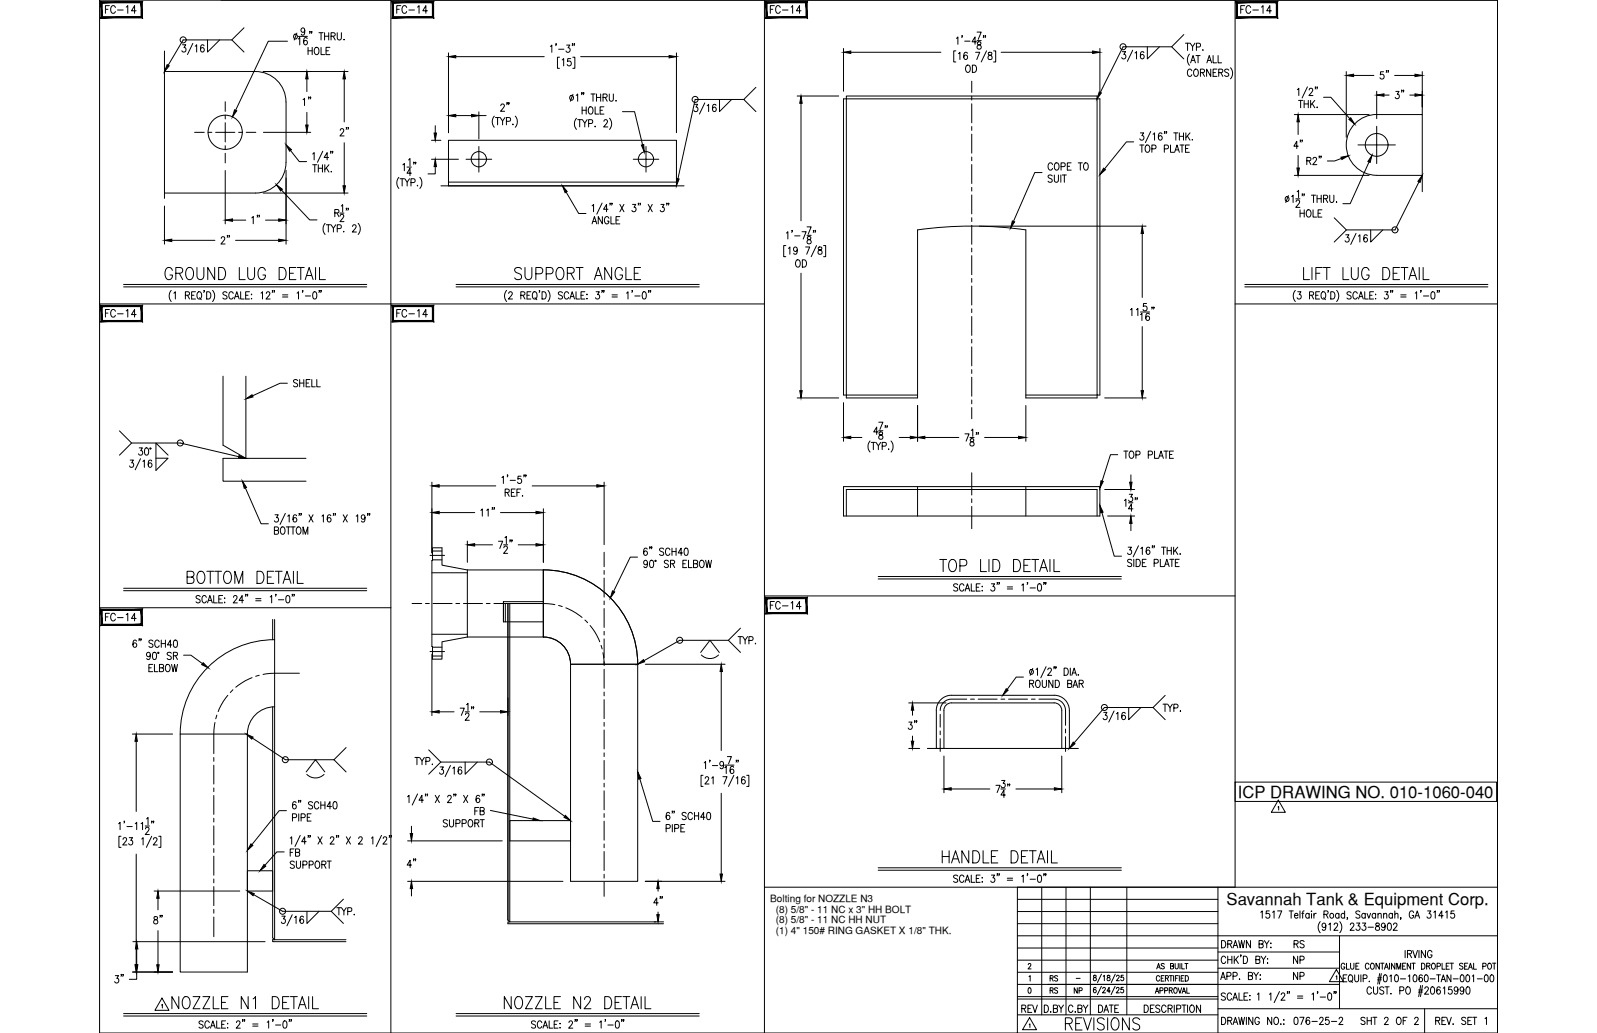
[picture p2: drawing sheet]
<svg xmlns="http://www.w3.org/2000/svg" width="432mm" height="279mm" viewBox="0 0 432 279" stroke-linecap="round" stroke-linejoin="round" font-family="sans-serif">
<defs><g id="words">
<text font-size="7.1" x="49.7" y="159.1">BOTTOM DETAIL</text>
<g font-size="6.6">
<text x="43.7" y="76.9">GROUND LUG DETAIL</text>
<text x="138.3" y="76.9">SUPPORT ANGLE</text>
<text x="351.7" y="76.9">LIFT LUG DETAIL</text>
<text x="254" y="234.6">HANDLE DETAIL</text>
<text x="45.5" y="274.1">NOZZLE N1 DETAIL</text>
<text x="135.5" y="274.1">NOZZLE N2 DETAIL</text>
<text x="287.2" y="279.8">REVISIONS</text>
</g>
<g font-size="5.7">
<text x="372.2" y="22.6">5&quot;</text>
<text x="91" y="38.1">2&quot;</text>
<text x="40.6" y="251.2">8&quot;</text>
<text x="30" y="267.1">3&quot;</text>
</g>
<g font-size="5.3">
<text x="27.5" y="4.9">FC-14</text>
<text x="106.5" y="4.9">FC-14</text>
<text x="207.4" y="4.9">FC-14</text>
<text x="334.4" y="4.9">FC-14</text>
<text x="81.1" y="29.6">1&quot;</text>
<text x="380.6" y="27.9" transform="rotate(-90 380.6 27.9)">3&quot;</text>
<text x="348.9" y="41.3">4&quot;</text>
<text x="71.3" y="61.7" transform="rotate(-90 71.3 61.7)">1&quot;</text>
<text x="63.1" y="67.4" transform="rotate(-90 63.1 67.4)">2&quot;</text>
<text x="27.5" y="87.1">FC-14</text>
<text x="106.5" y="87.1">FC-14</text>
<text x="78.3" y="105.8">SHELL</text>
<text x="207.4" y="166.2">FC-14</text>
<text x="27.5" y="169.3">FC-14</text>
<text x="249.1" y="198.6" transform="rotate(-90 249.1 198.6)">3&quot;</text>
<text x="113.6" y="236" transform="rotate(-90 113.6 236)">4&quot;</text>
<text x="180.3" y="246.2" transform="rotate(-90 180.3 246.2)">4&quot;</text>
<text x="348.9" y="266.3">NP</text>
<text x="275.5" y="275.2">REV</text>
<text x="296" y="275.2">DATE</text>
<text x="348.9" y="278.3">076-25-2</text>
</g>
<g font-size="4.9">
<text x="319.6" y="14.8">TYP.</text>
<text x="198.6" y="175.3">TYP.</text>
<text x="348.9" y="257.5">RS</text>
<text x="348.9" y="261.8">NP</text>
</g>
<g font-size="4.5">
<text x="334.7" y="215.8">ICP DRAWING NO. 010-1060-040</text>
<text x="331.6" y="244.9">Savannah Tank &amp; Equipment Corp.</text>
</g>
<g font-size="4.4">
<text x="282.9" y="269.9">RS</text>
<text x="282.9" y="266.7">RS</text>
<text x="289.6" y="269.9">NP</text>
</g>
<g font-size="2.7">
<text x="208.3" y="243.9">Bolting for NOZZLE N3</text>
<text x="209.8" y="246.8">(8) 5/8&quot; - 11 NC x 3&quot; HH BOLT</text>
<text x="209.8" y="249.7">(8) 5/8&quot; - 11 NC HH NUT</text>
<text x="209.8" y="252.6">(1) 4&quot; 150# RING GASKET X 1/8&quot; THK.</text>
</g>
<text font-size="2.6" x="290" y="266">-</text>
</g></defs>
<!-- layer: 0 -->
<g fill="none" stroke="#000" stroke-width=".27">
<path d="M59.8 0h345.1v279.4h-378v-279.4h378M105.7 0v279.4M206.7 0v279.4M333.9 0v240M26.9 82.2h179.8M333.9 82.2h71M404.9 133.1v106.9h-198.2M26.9 164.4h78.8M206.7 161.2h127.2M275.1 240v39.4M281.7 240v34.5M288.2 240v34.5"/>
<path d="M294.8 240v34.5M304.7 240v34.5M329.3 240v39.4M275.1 243.2h54.2M275.1 246.5h54.2M275.1 249.8h54.2M275.1 256.4h54.2M275.1 259.7h54.2M275.1 253.1h129.8M329.3 257.5h32.9M362.2 253.1v19.7M275.1 266.3h87.1"/>
<path d="M275.1 263h54.2M275.1 270.2h54.2M275.1 269.6h54.2M275.1 274.5h54.2M329.3 272.8h75.6M329.3 261.9h32.9M385.2 272.8v6.6"/>
</g>
<!-- layer: DIM -->
<g fill="none" stroke="#000" stroke-width=".27">
<path d="M49.3 12.1h.9l-.5 .8a.6 .6 0 0 1 .5 .9 .6 .6 0 0 1-1-.1M52.1 11.7l-1.4 3.1M52.8 12.5l.4-.4v2M55.2 12.4l-.5-.3a1.12 1.12 0 0 0 .1 2 .55 .55 0 0 0 .5-.6 .55 .55 0 0 0-.5-.5 .55 .55 0 0 0-.6 .4M56.1 10.8v3.3l3.3-3.3M66 14.1l-3.3-3.3h-13.2l-4 6.9M66 7.5l-3.3 3.3M71.2 19.3h22.9M77.7 11.2h-5.2l-8.8 18.6M80.3 9l-.8 1.8M80.6 10.5l.4-.3v1.9M80.6 9.8h2.5"/>
<path d="M82.4 8.2l-.1 .3a.54 .54 0 0 1-.8 .1 .54 .54 0 0 1 0-.8 .54 .54 0 0 1 .8 0l.1 .4a.9 .9 0 0 1-.6 1.3l-.4-.3M83.1 10.5l-.4-.3a1.11 1.11 0 0 0-.6 .9 1.11 1.11 0 0 0 .6 1 .57 .57 0 0 0 .5-.5 .57 .57 0 0 0-.5-.6 .57 .57 0 0 0-.6 .5M83.3 12.8v2M83.3 13.7h1.1M83.8 8.6h-.1h.1l-.1 .4M84.3 8.6h-.1h.1l-.1 .4M84.4 12.8v2M85.3 12.9l.1-.1a1 1 0 0 1 .9 1 1 1 0 0 1-.9 1 1.27 1.27 0 0 1-.1-1.9zM86.2 8.8h1.2M86.8 12.8v2h1M86.8 8.8v2M87.8 8.8v2"/>
<path d="M87.8 9.8h1.1M88.2 13.7h.6M88.9 8.8v2M89.2 12.8h-1v2h1M89.5 9.8l1-.1 .1-.7-1.1-.2v2M90.1 9.8l.5 1M91.2 8.8v1.5l.5 .5a.54 .54 0 0 0 .6-.5v-1.5M92.9 10.7h.2zM121.3 14.3v21.6M123.2 15.3h24M148.8 12.6l.4-.4v2M150.4 11.9h-.2h.2l-.2 .5"/>
<path d="M151 13.3h1.5M151.3 15.5h-.6v3h.6M152 16.2l.4-.3v1.9M153.2 12.2h.9l-.5 .7a.6 .6 0 0 1 .5 1 .6 .6 0 0 1-1.1-.1M154.3 15.9h-.8l-.1 .8a.62 .62 0 0 1 .9 0 .62 .62 0 0 1-.1 .9 .62 .62 0 0 1-.8-.2M154.9 11.9h-.2h.2l-.2 .5M154.9 15.5h.5v3h-.5M155.3 11.9h-.1h.1l-.1 .5M157 15.3h23.9M182.9 14.3v21.6M228.1 13.1v11.6M230 14.1h24.4"/>
<path d="M258.4 13.8h-.5v3h.5M258.6 10.4l.4-.4v2M259.1 14.5l.4-.4v2M260.2 9.7h-.2h.2l-.2 .5M260.8 11.1h1.5M261.4 17.7l.2-.1a1 1 0 0 1 .8 1 1 1 0 0 1-.8 1 1.27 1.27 0 0 1-.2-1.9zM261.6 14.4l-.5-.3a1.12 1.12 0 0 0 .1 2 .57 .57 0 0 0 .5-.5 .57 .57 0 0 0-.5-.6 .57 .57 0 0 0-.6 .5M262.9 17.6a1 1 0 0 1 1.2 1 1 1 0 0 1-1.2 1zM263.8 14.1h1.1l-.8 2M264 11.3h-1.2l.8-1.3v2M264.2 8.7h1.1l-.8 1.9M264.2 11h1.1"/>
<path d="M264.4 11.4v.6a.72 .72 0 0 1 .8 .4 .72 .72 0 0 1-.3 .9 .64 .64 0 0 1-.8-.7 .64 .64 0 0 1 .9-.5l.2-.5a.55 .55 0 0 0-.8-.2zM266 9.7h-.1h.1l-.1 .5M266.5 9.7h-.2h.2l-.2 .5M266.7 13.8l-1.4 3M267.3 14.2v.6a.72 .72 0 0 1 .9 .4 .72 .72 0 0 1-.3 .9 .64 .64 0 0 1-.8-.6 .64 .64 0 0 1 .8-.6l.3-.5a.6 .6 0 0 0-.9-.2zM268.6 13.8h.6v3h-.6M270.7 14.1h24.7M297.4 13.1v11.6M303.5 14h.8l-.5 .7a.6 .6 0 0 1 .6 .9 .6 .6 0 0 1-1.1 0M306.3 13.6l-1.5 3M306.9 14.3l.4-.3v1.9M309.3 14.2l-.5-.2a1.14 1.14 0 0 0 .1 1.9 .58 .58 0 0 0 .5-.8 .58 .58 0 0 0-1-.1l-.1 .3"/>
<path d="M310.2 12.7v3.2l3.3-3.2M320.1 15.9l-3.3-3.2h-13.1l-6.2 12.3M320.1 9.4l-3.3 3.3M321.6 14.6a2.31 2.31 0 0 0 0 3.1M321.9 17l.7-2 .6 2M322.2 19.2a.61 .61 0 0 0-.7-.5 .61 .61 0 0 0-.4 .8v.4a.61 .61 0 0 0 .4 .8 .61 .61 0 0 0 .7-.5M323 18.8l.2-.1a1 1 0 0 1 .8 1 1 1 0 0 1-.8 1 1.24 1.24 0 0 1-.2-1.9zM323.9 15v2M324.6 19.6l.9-.1 .1-.6-1-.2v2M325.1 19.6l.6 1.1M326.3 17l.7-2 .6 2M327.4 18.7v2l-1.2-2v2"/>
<path d="M328 15v2h1M328 19.6h.6M329 18.7h-1v2h1M329.4 15v2h.9M329.5 19.6l1-.1 .1-.6-1.1-.2v2M330.1 19.6l.5 1.1M332.2 19a.6 .6 0 0 0-.6-.3 .6 .6 0 0 0-.5 .5l1.1 .9v.3l-.4 .3-.7-.3M332.7 18.3a2.21 2.21 0 0 1 0 3M364 19.4v17.7M384.6 19.4v9.5M71.2 35.8h12.8M83 21.3v3.5"/>
<path d="M83 30.4v3.4M93.1 21.3v11.7M93.1 38.6v11.6M116.7 38h2.5M117.7 34v2M123.2 31.3h4.3M129.5 30.2v7.4M129.5 31.3h1.9M133.6 31.4a2.3 2.3 0 0 0 0 3M134 31.8h1.1M134.5 31.8v2M135.3 31.8l.6 .9v1.1"/>
<path d="M135.4 28.6l.3-.5 .5 .1 .2 .3-.3 .6-.8 1h1.1M136.5 31.8l-.6 .9M136.9 32.8l1-.1 .1-.3-.1-.5-1-.1v2M137.2 27.8h-.2h.2l-.2 .5M137.6 27.8h-.1h.1l-.1 .5M138.6 33.7h.2zM139.3 31.4a2.3 2.3 0 0 1 0 3M154.9 25.5l-.7 1.9M155.8 25.8l.4-.4v2M155.9 32a2.3 2.3 0 0 0 0 3M156.2 32.4h1.1M156.7 32.4v1.9"/>
<path d="M157.4 25.1h-.2h.2l-.2 .5M157.4 28.9v2M157.4 29.8h1.1M157.5 32.4l.6 .9v1M157.9 25.1h-.2h.2l-.2 .5M158.5 28.9v2M158.8 32.4l-.7 .9M159.2 33.4l.9-.1 .1-.7-1-.2v1.9M159.4 29l.1-.1a1 1 0 0 1 .9 1 1 1 0 0 1-.9 1 1.28 1.28 0 0 1-.1-1.9zM159.8 25.4h1.1M160.3 25.4v2M160.9 28.9v2h1"/>
<path d="M160.9 34.1v.2zM161.3 25.4v2M161.3 26.4h1.1M162.3 29.8h.6M162.4 25.4v2M163 26.4l1-.1 .2-.3-.2-.5-1-.1v2M163.3 28.9h-1v2h1M163.3 32.8l.1-.3 .5-.1 .4 .5-1.1 1.4h1.1M163.6 26.4l.6 1M164.7 25.4v1.4a.55 .55 0 0 0 .6 .6 .55 .55 0 0 0 .5-.6v-1.4M164.8 32a2.24 2.24 0 0 1 0 3M166.6 27.2v.2z"/>
<path d="M168.3 30.2h3.3l2.1 9M187.8 28.2h.8l-.4 .8a.6 .6 0 0 1 .4 .9 .6 .6 0 0 1-1-.1M190.6 27.8l-1.5 3M191.2 28.6l.4-.4v2M193.6 28.5l-.5-.3a1.13 1.13 0 0 0 .1 2 .55 .55 0 0 0 .5-.5 .55 .55 0 0 0-.5-.6 .55 .55 0 0 0-.6 .4M194.5 26.9v3.3l3.3-3.3M201.1 26.9h-13.1l-4.7 21.4M204.4 23.6l-3.3 3.3 3.3 3.3M215.5 26h11.3M216.6 27.9v31.8M306.5 38.4h-1.9l-6 7.3M308.2 39.2h1.1"/>
<path d="M308.3 35.9h.9l-.5 .8a.6 .6 0 0 1 .5 .9 .6 .6 0 0 1-1-.1M308.7 39.2v2M309.9 39.3l.2-.1a1 1 0 0 1 .8 1 1 1 0 0 1-.8 1 1.26 1.26 0 0 1-.2-1.9zM311.1 35.6l-1.4 3M311.8 36.3l.4-.4v2M314.2 36.2l-.5-.3a1.12 1.12 0 0 0 .1 2 .56 .56 0 0 0 .5-.5 .56 .56 0 0 0-.5-.6 .56 .56 0 0 0-.6 .5M315 35.7h-.2h.2l-.2 .4M315.4 35.7h-.1h.1l-.1 .4M316.5 39.2v2h.9M317.4 35.9h1.1M317.9 35.9v2M318.9 35.9v2"/>
<path d="M318.9 36.9h1.1M319 39.2h1.1M319.6 39.2v2M320 35.9v2M320.6 35.9v2M321 36.8l.8 1.1M321.6 39.2h-1.1v2h1.1M321.8 35.9l-1.2 1.4M322.4 37.7v.2zM350 31h20.2M350.8 24.3l.4-.4v1.9M351 33v3.4"/>
<path d="M351.1 27.2h1.1M351.7 27.2v1.9M352.6 27.2v1.9M352.6 28.1h1.1M353.5 23.5l-1.4 3M353.7 27.2v1.9M354 24.3l.3-.4 .5 .1 .1 .3-.2 .6-.8 .9h1.1M354.4 27.2v1.9M354.8 28l.7 1.1M355.5 27.2l-1.1 1.3M355.7 23.6h-.1h.1l-.1 .5M356 29h.2z"/>
<path d="M356.2 23.6h-.2h.2l-.2 .5M357.9 26.3h1.9l5.2 5.8M366 20.4h5.5M372.2 24.7v7.4M374.2 25.7h1.4M377.1 20.4h5.5M381.2 25.7h1.4M44.5 55.7v10.3M60.9 46.1v14.5M62.9 59.5h3.5M71.2 52.2h22.9M71.8 59.5h3.6"/>
<path d="M76.1 51.4l7.6 8.1h2M77.3 46.1v19.9M78.5 40.7l2.4 3h2M84.5 41.7l.4-.4v1.9M84.5 44.6h1.2M85.1 44.6v1.9M86.1 44.6v1.9M86.1 45.5h1.1M87.2 44.6v1.9M87.3 40.9l-1.5 3M87.8 44.6v1.9M88.2 45.4l.7 1.1"/>
<path d="M88.9 42.6h-1.2l.8-1.3v1.9M88.9 44.6l-1.1 1.3M89.5 41h-.2h.2l-.2 .5M89.6 46.4v.1zM90 41h-.2h.2l-.2 .5M90.5 57.6l1-.1 .2-.3-.2-.5h-1v1.9M91.1 57.6l.6 1M91.9 57.6h1.1M92 58.4l.3-.4 .5 .1 .1 .3-.2 .6-.8 .9h1.1M92.3 55.7l.3-.3v1.9M93.7 56.4h-.1h.1l-.1 .5M94.2 56.4h-.2h.2l-.2 .5"/>
<path d="M107.8 48a2.3 2.3 0 0 0 0 3M108.2 48.3h1.1M108.7 48.3v2M108.9 44.6l.4-.4v2M109.5 48.3l.6 1v1M110 45.2h1.2M110.4 43.3l.4-.4v2M110.7 48.3l-.6 1M111.1 49.4l1.1-.2v-.5l-.1-.3-1-.1v2M111.2 46.8h-1.2l.8-1.3v2M112 43.9h-.2h.2l-.2 .5M112.4 43.9h-.1h.1l-.1 .5"/>
<path d="M112.9 50.1v.2zM113.5 48a2.3 2.3 0 0 1 0 3M116.7 43.1h7.3M117.7 45.1v1.9h-2M153.1 52l3.4 5.7h1.9M160.1 55.7l.4-.4v2M160.3 59.9h.8M162.8 54.9l-1.4 3M162.9 58.6v2l-1.1-2v2M164.4 56.6h-1.2l.8-1.3v2M164.6 59.1a.62 .62 0 0 0-.7-.5 .62 .62 0 0 0-.5 .7v.5a.62 .62 0 0 0 .6 .8 .62 .62 0 0 0 .6-.8h-.4M165 55h-.1h.1l-.1 .5"/>
<path d="M165.2 58.6v2h1M165.5 55h-.1h.1l-.1 .5M166.6 59.5h.6M167.6 58.6h-1v2h1M167.6 55.3l1.1 2M168.7 55.3l-1.1 2M171 55.3h.9l-.5 .7a.6 .6 0 0 1 .5 1 .6 .6 0 0 1-1-.1M172.7 55h-.2h.2l-.2 .5M173.2 55h-.2h.2l-.2 .5M175.3 55.3l1.1 2M176.4 55.3l-1.1 2M178.7 55.3h.9l-.5 .7a.6 .6 0 0 1 .5 1 .6 .6 0 0 1-1.1-.1"/>
<path d="M180.4 55h-.2h.2l-.2 .5M180.8 55h-.1h.1l-.1 .5M281.7 46.7h-1.9l-5.8 13.2M284.5 47.6l-.4-.3-.7 .3 .1 .5 .9 .4 .1 .2-.1 .5-.6 .1-.4-.3M284.6 44.5a.62 .62 0 0 0-.8-.4 .62 .62 0 0 0-.4 .7v.5a.62 .62 0 0 0 .4 .7 .62 .62 0 0 0 .8-.4M285.1 47.3v1.4a.55 .55 0 0 0 .5 .6 .55 .55 0 0 0 .6-.6v-1.4M285.4 44.1l.1-.1a1 1 0 0 1 .9 1 1 1 0 0 1-.9 1 1.29 1.29 0 0 1-.1-1.9zM286.8 47.3v2M286.9 45.1l1-.1 .1-.3-.1-.6-1-.1v2M287.2 47.3h1.1M287.8 47.3v2M288.6 45h.6"/>
<path d="M289.6 44h-1v2h1M291.5 44h1.2M292.1 44v2M293.3 44.1l.2-.1a1 1 0 0 1 .8 1 1 1 0 0 1-.8 1 1.27 1.27 0 0 1-.2-1.9zM311.4 40.3l1-.1 .2-.3-.2-.6-1-.1v2M314.8 40.3l1-.1 .1-.3-.1-.5-1-.2v2M317.6 41.2l.6-2 .7 2M317.8 40.5h.8M320.5 40.2h.7M348.4 52.9l-.8 1.9M349.3 53.2l.3-.4v2M350 47.4h20.2"/>
<path d="M350.4 53.8h1.1M350.4 54.6l.4-.5h.3l.3 .4-.2 .6-.8 1h1.1M350.7 51.9l.4-.4v1.9M351 42v3.4M351.5 57.7h1.1M351.5 56.7v2M352.2 52.5h-.2h.2l-.2 .5M352.6 56.7v2M352.7 52.5h-.2h.2l-.2 .5M353.3 43.5l1-.1 .1-.7-1.1-.1v1.9M353.5 56.8l.2-.1a1 1 0 0 1 .8 1 1 1 0 0 1-.8 1 1.27 1.27 0 0 1-.2-1.9zM353.9 43.5l.6 1"/>
<path d="M354.6 52.8h1.1M355 43l.3-.4h.4l.3 .3-.3 .7-.8 .9h1.1M355 56.7v2h1M355.2 52.8v2M356.1 52.8v2M356.1 53.7h1.1M356.4 57.7h.6M356.8 42.3h-.2h.2l-.2 .4M357.2 52.8v2M357.3 42.3h-.2h.2l-.2 .4M357.4 56.7h-1v2h1M357.9 53.7l.9-.1 .1-.6-1-.2v2"/>
<path d="M358.4 53.7l.6 1.1M359.5 52.8v1.4l.5 .6 .6-.3 .1-1.7M360.7 58.9l3.3 3.3-3.3 3.3M361.3 54.7h.2zM362.7 42.8l-1.8 .7h-2M370.2 43.8l-5.1 11.3h-2M383.7 49.2l-6.5 13h-13.2M33.4 76.9h65.8M33.4 77.6h65.8M46.3 78.5a2.3 2.3 0 0 0 0 3.1M46.4 65h11.7M47 79.3l.4-.4v2"/>
<path d="M50.1 79.9l1-.1 .1-.3-.1-.5-1-.1v2M50.7 79.9l.5 1M51.8 79.9h.7M52.9 78.9h-1.1v2h1.1M53.6 79l.1-.1a1 1 0 0 1 .9 1 1 1 0 0 1-.9 1 1.26 1.26 0 0 1-.1-1.9zM55.9 78.9a1 1 0 0 1 1.1 1 1 1 0 0 1-1.1 1zM57.5 78.5a2.24 2.24 0 0 1 0 3.1M61.4 79.2a.6 .6 0 0 0-.6-.3 .6 .6 0 0 0-.5 .5l1.1 .9v.3l-.4 .3-.7-.3M63.1 79.4a.61 .61 0 0 0-.8-.5 .61 .61 0 0 0-.4 .8v.4a.61 .61 0 0 0 .4 .8 .61 .61 0 0 0 .8-.5M63.7 65h11.7M65.1 78.9v2h.9M66.4 79.9h.7"/>
<path d="M67.5 78.9h-1.1v2h1.1M68 79.6v.2zM70.6 79.3l.4-.4v2M72 79.4l.2-.4 .4-.1 .4 .6-1.1 1.4h1.1M76.4 79.8h1.4M80.3 79.3l.4-.4v2M84.8 79l.2-.1a1.13 1.13 0 0 1 .2 2h-.2a1.4 1.4 0 0 1-.2-1.9zM87.9 60.4a2.3 2.3 0 0 0 0 3M88.2 60.8h1.1M88.8 60.8v2M89.5 60.8l.6 .9v1.1M90.8 60.8l-.7 .9"/>
<path d="M91.2 61.8l.9-.1 .1-.7-1-.2v2M92.9 62.6v.2zM95.3 61.3l.2-.4 .5-.1 .3 .6-1 1.4h1.1M96.8 60.4a2.24 2.24 0 0 1 0 3M123.3 76.9h65.8M123.3 77.6h65.8M137 78.5a2.24 2.24 0 0 0 0 3.1M137.5 79.4l.2-.4 .5-.1 .3 .6-1 1.4h1.1M140.8 79.9l1-.1 .1-.7-1.1-.2v2M141.4 79.9l.5 1M142.5 79.9h.6M143.5 78.9h-1v2h1"/>
<path d="M144.3 79l.1-.1a1 1 0 0 1 .8 1 1 1 0 0 1-.8 1 1.24 1.24 0 0 1-.1-1.9zM146.6 78.9a1 1 0 0 1 1.1 1 1 1 0 0 1-1.1 1zM148.2 78.5a2.3 2.3 0 0 1 0 3.1M152.1 79.2a.6 .6 0 0 0-.6-.3 .6 .6 0 0 0-.5 .5l1.1 .9v.3l-.4 .3-.7-.3M153.8 79.4a.62 .62 0 0 0-.8-.5 .62 .62 0 0 0-.5 .8v.4a.62 .62 0 0 0 .5 .8 .62 .62 0 0 0 .8-.5M155.7 78.9v2h1M157.1 79.9h.6M158.1 78.9h-1v2h1M158.7 79.6v.2zM160.1 60.6l.6-2 .7 2M161.2 78.9h.9l-.5 .8a.6 .6 0 0 1 .5 .9 .6 .6 0 0 1-1.1-.1M165.5 79.8h1.4"/>
<path d="M169.4 79.3l.4-.4v2M173.9 79l.2-.1a1.13 1.13 0 0 1 .2 2h-.2a1.4 1.4 0 0 1-.2-1.9zM212.5 66.4h-.6v3h.6M212.6 63l.4-.3v1.9M213.2 67.2l.4-.4v2M214.2 62.4h-.1h.1l-.1 .5M214.9 63.8h1.4M215.4 70.4l.2-.1a1 1 0 0 1 .8 1 1 1 0 0 1-.8 .9 1.26 1.26 0 0 1-.2-1.8zM215.6 67.5a.53 .53 0 0 1-.8 .4 .53 .53 0 0 1-.1-.9 .53 .53 0 0 1 .8 .1l.1 .4a.94 .94 0 0 1-.7 1.3l-.3-.3M216.6 73.9v31.8M216.9 62.7h1.1l-.8 1.9M216.9 70.3a1 1 0 0 1 1.2 1 1 1 0 0 1-1.2 .9z"/>
<path d="M217.8 66.8h1.1l-.8 2M218.2 61.4h1.1l-.8 1.9M218.2 63.6h1.1M218.4 64.1v.5a.77 .77 0 0 1 .8 .4 .77 .77 0 0 1 0 .8 .64 .64 0 0 1-1-.4 .64 .64 0 0 1 .8-.7l.2-.4a.58 .58 0 0 0-.8-.2zM220 62.4h-.1h.1l-.1 .5M220.5 62.4h-.1h.1l-.1 .5M220.8 66.4l-1.5 3M221.3 66.9v.6a.79 .79 0 0 1 .8 .3 .79 .79 0 0 1 0 .9 .64 .64 0 0 1-1-.5 .64 .64 0 0 1 .9-.7l.2-.4a.6 .6 0 0 0-.9-.2zM222.7 66.4h.5v3h-.5M264.8 61.2h45.1M308.8 63.1v17.4M336.6 76.9h65.7"/>
<path d="M336.6 77.6h65.7M350.2 78.5a2.24 2.24 0 0 0 0 3.1M350.9 78.9h.8l-.4 .8a.6 .6 0 0 1 .4 .9 .6 .6 0 0 1-1-.1M354.1 79.9l.9-.1 .1-.7-1-.2v2M354.6 79.9l.6 1M355.7 79.9h.7M356.8 78.9h-1.1v2h1.1M357.5 79l.2-.1a1 1 0 0 1 .8 1 1 1 0 0 1-.8 1 1.26 1.26 0 0 1-.2-1.9zM359.8 78.9a1 1 0 0 1 1.2 1 1 1 0 0 1-1.2 1zM361.4 78.5a2.24 2.24 0 0 1 0 3.1M363.9 63.5h.8l-.5 .7a.6 .6 0 0 1 .5 1 .6 .6 0 0 1-1-.1M365.3 79.2a.6 .6 0 0 0-.6-.3 .6 .6 0 0 0-.5 .5l1.1 .9v.3l-.4 .3-.7-.3"/>
<path d="M366.6 63.1l-1.4 3M367 79.4a.61 .61 0 0 0-.8-.5 .61 .61 0 0 0-.4 .8v.4a.61 .61 0 0 0 .5 .8 .61 .61 0 0 0 .7-.5M367.3 63.9l.4-.4v2M369 78.9v2h1M369.7 63.8l-.5-.3a1.14 1.14 0 0 0 .1 2 .55 .55 0 0 0 .5-.6 .55 .55 0 0 0-.5-.5 .55 .55 0 0 0-.6 .4M370.4 79.9h.6M370.6 62.2v3.3l3.3-3.3M371.4 78.9h-1v2h1M371.9 79.6v.2zM374.4 78.9h.9l-.5 .8a.6 .6 0 0 1 .5 .9 .6 .6 0 0 1-1-.1M378.7 79.8h1.5M382.7 79.3l.3-.4v2"/>
<path d="M387.1 79l.4-.1a1.26 1.26 0 0 1 0 2h-.1a1.4 1.4 0 0 1-.3-1.9zM54 80.5l.4 .6M63.4 80.9l.6-2 .7 2M63.6 80.2h.8M67.9 80.8h.2zM76.4 80.3h1.4M82.6 80.1h1.4M144.7 80.5l.4 .6M154.1 80.9l.6-2 .6 2M154.3 80.2h.8M158.6 80.8h.2zM165.5 80.3h1.4"/>
<path d="M171.6 80.1h1.5M305.6 83.8l.4-.4v2M307.3 83.8l.4-.4v2M308.4 85.1l.4-.4v2M308.4 84.4h2.4M308.8 88.3v17.4M310 82.1h-.8l-.1 .8a.61 .61 0 0 1 .9 0 .61 .61 0 0 1-.1 .9 .61 .61 0 0 1-.8-.1M310.8 85l-.5-.3a1.12 1.12 0 0 0 .1 2 .58 .58 0 0 0 .4-.8 .58 .58 0 0 0-.9-.2l-.1 .3M311.6 83.1h-.2h.2l-.2 .5M312 83.1h-.1h.1l-.1 .5M357.9 80.5l.5 .6M367.3 80.9l.7-2 .6 2"/>
<path d="M367.6 80.2h.8M371.9 80.7v.2zM378.7 80.3h1.5M384.9 80.1h1.4M32.3 116.5l3.3 3.3-3.3 3.3M35.6 119.8h13.1l15.9 3.7M77.7 103.7h-2l-7.4 3.4M215.5 107.6h11.3M228.1 108.9v10.5M230 118.3h3M235.2 119.3a2.3 2.3 0 0 0 0 3M235.6 119.7h1.1"/>
<path d="M236.1 119.7v1.9M236.9 119.7l.6 .9v1M237.4 116.8h-1.2l.8-1.3v2M237.6 114.2h1.1l-.8 2M237.6 116.5h1.1M237.8 116.9v.6a.72 .72 0 0 1 .8 .4 .72 .72 0 0 1-.3 .9 .64 .64 0 0 1-.8-.7 .64 .64 0 0 1 .9-.5l.2-.5a.55 .55 0 0 0-.8-.2zM238.1 119.7l-.6 .9M239.4 115.2h-.1h.1l-.1 .5M239.9 115.2h-.1h.1l-.1 .5M240.9 119.3a2.3 2.3 0 0 1 0 3M243.1 118.3h3M248.1 109.7v9.7"/>
<path d="M250.1 118.3h9.1M260.9 117.3h1.1l-.8 2M262.3 118.3h1.1M262.4 118.7v.6a.78 .78 0 0 1 .8 .4 .78 .78 0 0 1 0 .8 .64 .64 0 0 1-1-.4 .64 .64 0 0 1 .9-.7l.2-.5a.58 .58 0 0 0-.9-.2zM262.6 116.4l.4-.4v2M264.1 117.1h-.2h.2l-.2 .4M264.6 117.1h-.2h.2l-.2 .4M266.2 118.3h9.2M277.4 109.7v9.7M298.7 107.6h11.2M35.2 124.4h.9l-.5 .8a.6 .6 0 0 1 .5 .9 .6 .6 0 0 1-1.1-.1M37.6 121.1h.9l-.5 .8a.6 .6 0 0 1 .5 .9 .6 .6 0 0 1-1-.1"/>
<path d="M38 124.1l-1.4 3M38.6 124.8l.4-.4v2M39.3 121.2l.2-.1a1.13 1.13 0 0 1 .2 2h-.2a1.4 1.4 0 0 1-.2-1.9zM41 124.7v-.2a.53 .53 0 0 0-.8 .3l-.1 .5a.83 .83 0 0 0 .5 1.1 .56 .56 0 0 0 .5-.8 .56 .56 0 0 0-.9-.1l-.1 .3M45.4 123.1l-3.2-3.3v7.4l3.2-3.3h-3.2M66.3 132l4.3 9.7h2M74.4 139.2h.8l-.4 .8a.6 .6 0 0 1 .4 .9 .6 .6 0 0 1-1-.1M77.2 138.9l-1.5 3M77.8 139.6l.4-.4v2M80.2 139.5l-.5-.3a1.13 1.13 0 0 0 .1 2 .55 .55 0 0 0 .5-.5 .55 .55 0 0 0-.5-.6 .55 .55 0 0 0-.6 .4M81 139h-.2h.2l-.2 .4M81.5 139h-.2h.2l-.2 .4"/>
<path d="M83.5 139.2l1.1 2M84.6 139.2l-1.1 2M87.1 139.6l.3-.4v2M89.5 139.5l-.4-.3a1.09 1.09 0 0 0-.6 1 1.09 1.09 0 0 0 .5 1 .56 .56 0 0 0 .6-.5 .56 .56 0 0 0-.5-.6 .56 .56 0 0 0-.6 .4M90.2 139h-.1h.1l-.1 .4M90.7 139h-.1h.1l-.1 .4M92.8 139.2l1.1 2M93.9 139.2l-1.1 2M96.3 139.6l.4-.4v2M98.7 139.9a.53 .53 0 0 1-.6 .6 .53 .53 0 0 1-.4-.7l.4-.6a1.14 1.14 0 0 1 .1 2l-.5-.3M99.5 139h-.2h.2l-.2 .4M100 139h-.2h.2l-.2 .4"/>
<path d="M116.8 130.4v19.1M118.7 138.6h9.7M118.7 131.4h15.3M130 138l.4-.4v2M131.6 138l.4-.4v2M133.2 137.4h-.2h.2l-.2 .4M133.7 137.4h-.2h.2l-.2 .4M135.3 138.6h9.6M135.7 129.2l.4-.4v2M136.6 133.2l.9-.1 .1-.6-1-.2v1.9M137.1 133.2l.6 1M137.3 128.5h-.2h.2l-.2 .5"/>
<path d="M137.9 129.9h1.5M138.3 133.2h.6M139.3 132.3h-1v1.9h1M139.8 133.2h.6M140.8 132.3h-1v1.9M140.9 128.8h-.8l-.1 .8a.61 .61 0 0 1 .9 .1 .61 .61 0 0 1-.1 .9 .61 .61 0 0 1-.9-.2M141.3 134v.2zM141.8 128.5h-.2h.2l-.2 .5M142.2 128.5h-.1h.1l-.1 .5M143.9 131.4h17.5M146.9 137.6v14.5M163.3 130.4v16.9"/>
<path d="M238.5 120.7l1-.1 .1-.3v-.5l-1.1-.1v1.9M240.2 121.5h.1zM297.9 138.6l3.4 11.8h1.9M298.7 132.4h8.1M299.5 139.6h7.3M302.2 123h-2l-2.2 7.1M303.8 122h1.2M304 135.4l.4-.4v2M304.4 122v2M305.1 136h1.2M305.3 133.7h.9l-.5 .7a.6 .6 0 0 1 .5 1 .6 .6 0 0 1-1-.1M305.6 122.1l.2-.1a1 1 0 0 1 .8 1 1 1 0 0 1-.8 1 1.27 1.27 0 0 1-.2-1.9z"/>
<path d="M305.8 128.4v2M306.3 137.6h-1.2l.8-1.3v2M307 134.7h-.1h.1l-.1 .5M307.1 123l1-.1 .2-.2-.2-.6-1-.1v2M307.5 134.7h-.1h.1l-.1 .5M310.5 123l.9-.1 .2-.2-.2-.6-.9-.1v2M312.2 122v2h.9M313.3 124l.6-2 .7 2M313.5 123.3h.8M314.7 122h1.1M315.3 122v2M316.2 122.9h.7"/>
<path d="M317.3 122h-1.1v2h1.1M33.4 159.8h65.8M33.4 159.1h65.8M74.2 143.5l1-.1 .1-.3-.1-.5-1-.1v2l1-.2 .1-.5-.4-.3M76.1 142.6l.2-.1a1.01 1.01 0 0 1 .8 1 1.01 1.01 0 0 1-.8 1 1.29 1.29 0 0 1-.2-1.9zM77.4 142.5h1.1M78 142.5v2M78.7 142.5h1.1M79.2 142.5v2M80.4 142.6l.2-.1a1.01 1.01 0 0 1 .8 1 1.01 1.01 0 0 1-.8 1 1.24 1.24 0 0 1-.2-1.9zM81.9 144.5v-2l.7 2 .6-2v2M126.4 146.3v5.8"/>
<path d="M128.3 147.4h4.9M134.8 146.4h1.1l-.8 2M136.2 147.4h1.1M136.2 148.2l.3-.5 .5 .1 .2 .3-.3 .6-.7 1h1.1M136.5 145.4l.4-.3v1.9M138 146.1h-.2h.2l-.2 .5M138.5 146.1h-.2h.2l-.2 .5M140.1 147.4h4.8M172.4 150.7h-2l-4.5 9.3M175 148.5l-.5-.2a1.14 1.14 0 0 0 .1 1.9 .55 .55 0 0 0 .5-.5 .55 .55 0 0 0-.5-.6 .55 .55 0 0 0-.6 .5M175.1 152.2l-.3 .5a.55 .55 0 0 1-.7-.2 .55 .55 0 0 1 .2-.8 .55 .55 0 0 1 .7 .1l.1 .4a.96 .96 0 0 1-.7 1.3l-.3-.3M175.8 148h-.2h.2l-.2 .4"/>
<path d="M175.9 151.6l.4-.1a1.25 1.25 0 0 1 0 2h-.2a1.41 1.41 0 0 1-.2-1.9zM176.3 148h-.2h.2l-.2 .4M179.5 148.5l-.5-.2-.7 .2 .2 .5 .8 .4 .2 .3-.2 .4-.6 .1-.4-.3M180.7 151.8a.55 .55 0 0 0-.7-.3 .55 .55 0 0 0-.3 .7l1 .6a.48 .48 0 0 1-.4 .7l-.7-.3M181.1 148.7a.61 .61 0 0 0-.7-.4 .61 .61 0 0 0-.5 .7v.5a.61 .61 0 0 0 .5 .7 .61 .61 0 0 0 .7-.4M181.3 152.5l.9-.1 .1-.7-1-.2v2M181.7 148.3v1.9M181.7 149.2h1.1M181.8 152.5l.6 1M182.8 148.3v1.9M184.6 149.6h-1.2l.8-1.3v1.9M184.6 152.5h.7"/>
<path d="M185.2 148.3h.4a1.23 1.23 0 0 1 0 1.9h-.2a1.37 1.37 0 0 1-.2-1.9zM185.7 151.5h-1.1v2h1.1M186.2 151.5v2h.9M187.5 152.5l1-.1 .1-.7-1.1-.2v2l1.1-.2v-.5l-.4-.3M189.4 151.6l.2-.1a1.01 1.01 0 0 1 .8 1 1.01 1.01 0 0 1-.8 1 1.24 1.24 0 0 1-.2-1.9zM190.8 151.5l.4 2 .4-2 .4 2 .4-2M237.4 155.9h65.8M237.4 156.6h65.8M254.1 151.3h1.8M255 151.3v3.3M257 151.5l.3-.2a1.44 1.44 0 0 1 1.3 2.1 1.08 1.08 0 0 1-1 1.2 1.08 1.08 0 0 1-1.1-1.2 2.1 2.1 0 0 1 .5-1.9zM259 158.2l-.4-.3-.8 .3 .2 .4 1 .7v.3l-.4 .3-.8-.3"/>
<path d="M259.5 153.1h1.3a.89 .89 0 0 0 .6-.9 .89 .89 0 0 0-.6-.9h-1.3v3.3M260.6 158.4a.62 .62 0 0 0-.7-.5 .62 .62 0 0 0-.5 .7v.5a.62 .62 0 0 0 .5 .8 .62 .62 0 0 0 .7-.5M260.9 159.9l.7-2 .6 2M261.2 159.2h.8M262.6 157.9v2h1M264 158.8h.6M265 157.9h-1v2h1M265.1 151.3v3.3h1.6M265.6 158.6v.2zM265.6 159.7v.2zM267.4 151.3v3.3M268.1 157.9h.8l-.4 .7a.6 .6 0 0 1 .4 1 .6 .6 0 0 1-1-.1"/>
<path d="M268.5 151.3h.9a1.87 1.87 0 0 1 0 3.3h-.9zM269.7 157.6h-.1h.1l-.1 .5M270.2 157.6h-.2h.2l-.2 .5M272.4 158.8h1.4M272.4 159.3h1.4M274 151.3h1a1.87 1.87 0 0 1 0 3.3h-1zM276.3 158.3l.4-.4v2M276.8 152.9h1.1M277.9 157.6h-.2h.2l-.2 .5M278.5 159h1.5M278.6 151.3h-1.8v3.3h1.8M279 151.3h1.8"/>
<path d="M279.9 151.3v3.3M280.7 158l.4-.1a1.23 1.23 0 0 1 0 2h-.1a1.41 1.41 0 0 1-.3-1.9zM281.1 154.6l1.1-3.3 1 3.3M281.5 153.5h1.3M282.3 157.6h-.1h.1l-.1 .5M282.8 157.6h-.1h.1l-.1 .5M283.9 151.3v3.3M285 151.3v3.3h1.6M305 148h.9l-.5 .7a.6 .6 0 0 1 .5 1 .6 .6 0 0 1-1-.1M305.8 141.6v1.9M306 151.6l-.4-.3-.7 .3v.3l.9 .5 .2 .3v.3l-.4 .2-.7-.2M306.6 151.3v1.9"/>
<path d="M307.2 151.3a1 1 0 0 1 1.1 1 1 1 0 0 1-1.1 .9zM307.8 147.6l-1.4 3M308.5 148.4l.4-.4v2M308.9 152.2h.6M309.9 151.3h-1v1.9h1M310.9 148.3l-.1-.2a.53 .53 0 0 0-.8 .3l-.1 .4a.83 .83 0 0 0 .5 1.2 .56 .56 0 0 0 .5-.8 .56 .56 0 0 0-.9-.2l-.1 .3M311.7 147.7h-.2h.2l-.2 .5M312.1 152.3l.9-.1 .2-.3-.2-.5-.9-.1v1.9M312.1 147.7h-.1h.1l-.1 .5M313.7 151.3v1.9h1M314 148h1.2M314.6 148v2"/>
<path d="M314.9 153.2l.6-1.9 .6 1.9M315.1 152.6h.8M315.6 148v2M315.6 148.9h1.1M316.3 151.3h1.1M316.7 148v2M316.8 151.3v1.9M317.3 148v2M317.7 148.8l.8 1.2M317.8 152.2h.7M318.5 148l-1.2 1.3M318.8 151.3h-1v1.9h1"/>
<path d="M319 149.9h.2zM36.9 173.4a.44 .44 0 0 0-.7-.2l-.3 .8 .1 .8a.53 .53 0 0 0 .9 .1 .53 .53 0 0 0-.2-.9 .53 .53 0 0 0-.8 .4M37.7 172.8h-.2h.2l-.2 .5M38.2 172.8h-.2h.2l-.2 .5M40.6 177.1a.53 .53 0 0 1-.7 .3 .53 .53 0 0 1-.2-.8 .53 .53 0 0 1 .9 .1v.4a.92 .92 0 0 1-.6 1.3l-.3-.3M41.3 179.7h-1v2h1M41.4 173.4a.58 .58 0 0 0-.7-.3 .58 .58 0 0 0-.4 .5l1.1 .9v.3l-.4 .3-.7-.3M41.4 176.5l.4-.1a1.13 1.13 0 0 1-.1 2 1.43 1.43 0 0 1-.3-1.9zM41.8 179.7v2h.9M43 173.6a.61 .61 0 0 0-.7-.5 .61 .61 0 0 0-.5 .8v.4a.61 .61 0 0 0 .5 .8 .61 .61 0 0 0 .7-.5M43.6 173.1v2M43.6 174.1h1.1"/>
<path d="M44.7 173.1v2M45 179.8l.2-.1a1 1 0 0 1 .8 1 1 1 0 0 1-.8 1 1.29 1.29 0 0 1-.2-1.9zM46.3 176.7l-.4-.3-.7 .3 .2 .5 .8 .3 .1 .6a.66 .66 0 0 1-1.1 0M46.4 179.7l.4 2 .4-2 .4 2 .4-2M46.5 174.4h-1.2l.8-1.3v2M46.9 177.4l.9-.2 .1-.6-1-.2v2M47.1 173.2l.4-.1a1.26 1.26 0 0 1 0 2h-.2a1.41 1.41 0 0 1-.2-1.9zM47.4 177.4l.6 1M49.6 177.2h2l3.1 2.3M54.1 161.4a.6 .6 0 0 0-.6-.3 .6 .6 0 0 0-.5 .5l1 .7 .1 .5a.66 .66 0 0 1-1.1 0M55.8 161.6a.61 .61 0 0 0-.7-.5 .61 .61 0 0 0-.5 .7v.5a.61 .61 0 0 0 .5 .8 .61 .61 0 0 0 .7-.5M56.1 163.1l.6-2 .7 2"/>
<path d="M56.4 162.4h.8M57.8 161.1v2h1M59.2 162h.6M60.2 161.1h-1v2h1M60.7 163h.1zM60.7 161.7v.2zM63.1 161.6l.4-.5h.3l.3 .4-.2 .6-.8 1h1.1M65.8 162.4h-1.1l.8-1.3v2M69.1 161.9h1.5M69.1 162.5h1.5M73 161.5l.4-.4v2M75.3 162.2h1.4"/>
<path d="M77.5 161.2l.4-.1a1.28 1.28 0 0 1 0 2h-.2a1.43 1.43 0 0 1-.2-1.9zM116.8 176.9v16.6M174.5 179.7h21.5M189.4 176.5l2.6-3.3 2.5 3.3M189.6 177.2a3.3 3.3 0 0 0 4.7 0M196.9 173.2h-13.1l-9.7 5.5M35.8 198.5h10.9M40.3 180.6h.6M43.1 180.6h1l.1-.3-.1-.5-1-.1v2l1-.1 .1-.6-.4-.4M68.3 199.6l8.9 5.9h13.1M118.7 192.5h4.1M124.4 191.5h1.1l-.8 2"/>
<path d="M125.8 192.5h1.1M125.9 193.3l.1-.3 .5-.2 .3 .6-1 1.4h1.1M126.1 190.6l.4-.4v2M127.6 191.3h-.2h.2l-.2 .4M128.1 191.3h-.2h.2l-.2 .4M129.7 192.5h5.6M137.3 188.8v4.7M195 181.6v21.4M245.7 190.1h10.1M246.7 192.1v1.4M246.7 199.1v1.4M276.7 183.1h-1.9l-2.5 3.4"/>
<path d="M278.4 184.9l.9-.1 .1-.6-1-.2v1.9M278.9 184.9l.6 1M279.3 180.8l-.8 1.9M280.1 181.1l.4-.4v2M280.3 184.1l.2-.1a1 1 0 0 1 .8 1 1 1 0 0 1-.8 .9 1.26 1.26 0 0 1-.2-1.8zM281.8 184v1.4a.56 .56 0 0 0 .6 .6 .56 .56 0 0 0 .5-.6v-1.4M282.9 180.3l-1.5 3M283.3 181.2l.4-.5 .4 .1 .2 .3-.3 .6-.7 1h1.1M284.7 184v1.9l-1.1-1.9v1.9M285.1 180.4h-.2h.2l-.2 .5M285.3 184a1 1 0 0 1 1.2 1 1 1 0 0 1-1.2 .9zM285.6 180.4h-.2h.2l-.2 .5"/>
<path d="M287.7 180.7a1 1 0 0 1 1.2 1 1 1 0 0 1-1.2 1zM288.7 184.9l.9-.1 .1-.6-1-.2v1.9l1-.1 .1-.5-.4-.4M289.4 180.7v2M289.8 182.7l.6-2 .7 2M290 182h.8M290.1 185.9l.6-1.9 .7 1.9M290.3 185.3h.8M291.5 182.6h.1zM291.8 184.9l.9-.1 .1-.6-1-.2v1.9M292.4 184.9l.5 1M298.4 192.7h.9l-.5 .7a.6 .6 0 0 1 .5 1 .6 .6 0 0 1-1-.1M301.2 192.3l-1.4 3"/>
<path d="M301.9 193.1l.4-.4v1.9M304.2 193a.44 .44 0 0 0-.7-.2l-.2 .7 .1 .9a.53 .53 0 0 0 .8 .1 .53 .53 0 0 0-.1-.9 .53 .53 0 0 0-.8 .4M305.2 191.4v3.2l3.3-3.2M311.8 191.4h-13.2l-8.2 9.6M314.5 190.5h1.1M315 190.5v1.9M315 188.1l-3.2 3.3 3.2 3.2M315.7 190.5l.7 .9v1M317 190.5l-.6 .9M317.4 191.5l.9-.1 .2-.3-.1-.5-1-.1v1.9M319.1 192.3h.1zM36.8 200.5v19"/>
<path d="M77.4 219.3h-1.9l-7.4 9.2M80.1 217.1l-.5-.3a1.12 1.12 0 0 0 .1 2 .57 .57 0 0 0 .4-.8 .57 .57 0 0 0-.9-.1l-.1 .2M80.8 216.6h-.1h.1l-.1 .4M81.3 216.6h-.1h.1l-.1 .4M82.8 208.8l2.5-3.3 2.5 3.3M83 209.5a3.3 3.3 0 0 0 4.6 0M84.5 217.1l-.4-.3-.7 .3 .2 .5 .9 .6v.3l-.4 .3-.7-.3M86.2 217.3a.62 .62 0 0 0-.7-.5 .62 .62 0 0 0-.5 .8v.5a.62 .62 0 0 0 .5 .7 .62 .62 0 0 0 .7-.5M86.7 216.8v2M86.7 217.8h1.2M87.9 216.8v2M89.6 218.1h-1.2l.8-1.3v2"/>
<path d="M90.3 216.9l.4-.1a1.23 1.23 0 0 1 0 2h-.2a1.41 1.41 0 0 1-.2-1.9zM90.3 205.5l3.3 3.3M93.6 202.2l-3.3 3.3M110.2 215.5l.4-.4v2M112.2 204.9h1.1M112.7 204.9v1.9M112.9 214.7l-1.4 3M113.5 204.9l.6 .9v1M114.5 216.4h-1.2l.8-1.3v2M114.7 204.9l-.6 .9M115.1 214.8h-.1h.1l-.1 .5M115.1 205.9l1-.1 .1-.7-1.1-.2v1.9"/>
<path d="M115.6 214.8h-.1h.1l-.1 .5M115.9 209.4l3.3-3.3h13.1l20.4 14.7M115.9 202.8l3.3 3.3M116.8 206.8h.2zM117.7 215.1l1.1 2M118.8 215.1l-1.1 2M119 207.4h.9l-.5 .8a.6 .6 0 0 1 .5 .9 .6 .6 0 0 1-1-.1M121.1 215.6l.1-.4 .5-.1 .3 .6-1 1.4h1.1M121.8 207.1l-1.4 3M122.4 207.8l.4-.4v2M122.8 214.8h-.2h.2l-.2 .5M123.3 214.8h-.2h.2l-.2 .5"/>
<path d="M124.8 207.7v-.2a.53 .53 0 0 0-.8 .3l-.1 .9 .2 .6a.54 .54 0 0 0 .7-.2 .54 .54 0 0 0-.1-.7 .54 .54 0 0 0-.7 .1l-.1 .2M125.3 215.1l1.2 2M125.8 206.1v3.3l3.3-3.3M126.5 215.1l-1.2 2M128.4 219.4h.6M129.4 218.4h-1v2M129.7 215.4l-.5-.3a1.14 1.14 0 0 0 .1 2 .55 .55 0 0 0 .5-.5 .55 .55 0 0 0-.5-.6 .55 .55 0 0 0-.6 .4M129.8 219.4l1-.2 .1-.2-.1-.5-1-.1v2l1.1-.2v-.5l-.4-.3M130.5 214.8h-.2h.2l-.2 .5M130.9 214.8h-.1h.1l-.1 .5M132.6 219.2l11.5 2.4M173 210.7l3.5 11.5h2"/>
<path d="M181.9 219.5h-.2h.2l-.2 .4M182.4 219.5h-.2h.2l-.2 .4M187.8 219.7v2M188.9 219.7v2M190.1 209.7h-.6v3h.6M190.4 206.3l.4-.3v1.9M190.7 210.5l.1-.3 .5-.1 .3 .6-1 1.3h1.1M191.3 219.8l.4-.1a1.26 1.26 0 0 1 0 2h-.2a1.41 1.41 0 0 1-.2-1.9zM192 205.7h-.2h.2l-.2 .4M192.4 210.5l.4-.4v1.9M192.6 207.1h1.5M195 214.5v21.9"/>
<path d="M195.5 210.1h1.1l-.8 1.9M195.6 206.6a.53 .53 0 0 1-.5 .6 .53 .53 0 0 1-.5-.7l.5-.5a1.14 1.14 0 0 1 .1 1.9l-.5-.3M196 207.6l.4-.3v1.9M196 206.9h2.4M196.7 204.6h1.1l-.8 2M198.4 207.5l-.3-.2a1.09 1.09 0 0 0-.7 .9 1.09 1.09 0 0 0 .6 1 .56 .56 0 0 0 .5-.5 .56 .56 0 0 0-.5-.6 .56 .56 0 0 0-.6 .5M198.4 209.7l-1.4 3M199.1 210.5l.4-.4v1.9M199.2 205.7h-.2h.2l-.2 .4M199.6 205.7h-.1h.1l-.1 .4M201.4 210.4a.44 .44 0 0 0-.7-.2l-.2 .7 .1 .9a.53 .53 0 0 0 .8 .1 .53 .53 0 0 0-.1-.9 .53 .53 0 0 0-.8 .4M201.9 209.7h.6v3h-.6"/>
<path d="M245.7 202.4h3M255.2 204.5v9.9M257.2 213.4h10.4M269.3 212.4h1.1l-.8 2M270.6 213.4h1.2M270.8 211.1h.9l-.5 .8a.59 .59 0 0 1 .5 .9 .59 .59 0 0 1-1-.1M271.8 215h-1.2l.8-1.3v2M272.5 212.1h-.1h.1l-.1 .5M273 212.1h-.1h.1l-.1 .5M274.7 213.4h10.4M287.1 204.5v9.9M333.9 211.5h70.8v5.3h-70.8z"/>
<path d="M32.1 222.8l.4-.4v2M32.7 226.2h-.5v3h.5M33.3 227l.3-.4 .5 .1 .1 .2-.2 .7-.8 .9h1.1M33.7 222.1h-.2h.2l-.2 .5M34.3 223.6h1.5M34.9 226.6h.9l-.5 .7a.6 .6 0 0 1 .5 .9 .6 .6 0 0 1-1 0M36.6 222.8l.4-.4v2M36.8 231v29.9M38.1 222.8l.4-.4v2M38.3 226.9l.4-.3v1.9M39.3 223.4h1.1M39.3 224.2l.4-.4h.3l.3 .3-.2 .7-.8 .9h1.1"/>
<path d="M39.6 221.5l.4-.4v2M41 226.2l-1.4 3M41.1 222.1h-.2h.2l-.2 .5M41.5 227l.3-.4h.3l.4 .3-.3 .7-.8 .9h1.1M41.6 222.1h-.2h.2l-.2 .5M42.9 226.2h.6v3h-.6M76.8 230.4h-2l-3.2 3.6M78.5 226.7l.4-.4v2M78.5 230.5h.6M79.1 221.1h1l.1-.3-.1-.6-1-.1v2M79.5 229.6h-1v2M79.6 233.2a.6 .6 0 0 0-.6-.3 .6 .6 0 0 0-.5 .5l1.1 .9v.3l-.4 .3-.7-.3"/>
<path d="M79.9 230.5h1v-.7l-1-.2v2l1-.2 .1-.5-.4-.4M80.1 232.9v1.4l.5 .6a.54 .54 0 0 0 .7-.6v-1.4M80.8 220.1v2M81.2 226l-1.4 3M81.4 221.1h1l.1-.3-.1-.5-1-.2v2M81.9 233.9l1-.1 .1-.2-.1-.6-1-.1v2M82.8 227.6h-1.2l.8-1.3v2M83.1 221.1h.6M83.4 226h-.1h.1l-.1 .5M83.6 233.9l.9-.1 .1-.7-1-.2v2M83.9 226h-.2h.2l-.2 .5M84.1 220.1h-1v2h1"/>
<path d="M85.5 233l.2-.1a1 1 0 0 1 .8 1 1 1 0 0 1-.8 1 1.24 1.24 0 0 1-.2-1.9zM86 226.3l1.1 2M87 233.8l1-.1 .1-.6-1.1-.2v2M87.1 226.3l-1.1 2M87.6 233.8l.5 1.1M88.5 232.9h1.1M89 232.9v2M89.3 226.8l.3-.5 .5 .1 .2 .3-.3 .7-.8 .9h1.2M91.1 226h-.2h.2l-.2 .5M91.6 226h-.2h.2l-.2 .5M93.6 226.3l1.2 2M94.8 226.3l-1.2 2"/>
<path d="M97 226.8l.3-.5 .5 .1 .1 .3-.2 .7-.8 .9h1.1M100.4 226.7l.4-.4v2M103.1 226l-1.4 3M103.6 226.8l.3-.5 .5 .1 .2 .3-.3 .7-.8 .9h1.1M105.4 226h-.2h.2l-.2 .5M105.9 226h-.2h.2l-.2 .5M110.2 238.4h42M110.2 227.4h25.6M111.3 223.5v1.9M121 222l-.4-.3-.8 .3 .1 .4 1.1 .7v.3l-.4 .3-.8-.3M121.5 221.7v1.4l.5 .6 .6-.3v-1.7M123.3 222.7l.9-.1 .2-.2-.2-.6-.9-.1v2"/>
<path d="M124.9 222.7l1-.1 .2-.2-.2-.6-1-.1v2M126.9 221.8l.1-.1a1 1 0 0 1 .9 1 1 1 0 0 1-.9 1 1.29 1.29 0 0 1-.1-1.9zM128.4 222.6l.9-.1 .1-.6-1-.2v2M128.9 222.6l.6 1.1M129.8 221.7h1.1M130.4 221.7v2M174.5 238.4h21.5M180.1 224h1l.1-.3-.1-.5-1-.2v2M181.1 220l-.5-.3a1.13 1.13 0 0 0 .1 2 .55 .55 0 0 0 .5-.5 .55 .55 0 0 0-.5-.6 .55 .55 0 0 0-.6 .4M181.8 223v2M182.4 224h1l.1-.3-.1-.6-1-.1v2M184.1 224h.6"/>
<path d="M185.1 223h-1v2h1M185.5 220a.59 .59 0 0 0-.6-.3 .59 .59 0 0 0-.5 .5l1.1 .9v.3l-.4 .3-.7-.3M187.2 220.2a.62 .62 0 0 0-.7-.5 .62 .62 0 0 0-.5 .8v.5a.62 .62 0 0 0 .5 .7 .62 .62 0 0 0 .7-.5M187.8 220.7h1.1M190.6 221h-1.2l.8-1.3v2M237.4 235.4h65.8M237.4 234.7h65.8M259 237l-.4-.3-.8 .3 .2 .4 .9 .5 .1 .5-.4 .3-.8-.3M260.6 237.2a.62 .62 0 0 0-.7-.5 .62 .62 0 0 0-.5 .7v.5a.62 .62 0 0 0 .5 .7 .62 .62 0 0 0 .7-.4M260.9 238.7l.7-2 .6 2M261.2 238h.8M262.6 236.7v2h1"/>
<path d="M264 237.6h.6M265 236.7h-1v2h1M265.6 237.3v.2zM265.6 238.5v.2zM268.1 236.7h.8l-.4 .7a.6 .6 0 0 1 .4 1 .6 .6 0 0 1-1-.1M272.4 237.5h1.4M272.4 238.1h1.4M276.3 237.1l.4-.4v2M278.5 237.8h1.5M280.7 236.8l.4-.1a1.23 1.23 0 0 1 0 2h-.1a1.41 1.41 0 0 1-.3-1.9zM35.9 254.7h35.8M37 256.7v4.2"/>
<path d="M41.7 241h23.1M42.7 243v3.1M42.7 251.7v9.2M68.6 242l7.8 4.5h13.2M76.2 247.8h.9l-.5 .7a.6 .6 0 0 1 .5 1 .6 .6 0 0 1-1-.1M79 247.4l-1.4 3M79.7 248.2l.4-.4v2M82 248.1l-.4-.3a1.12 1.12 0 0 0 .1 2 .55 .55 0 0 0 .5-.6 .55 .55 0 0 0-.5-.5 .55 .55 0 0 0-.6 .4M83 246.5v3.3l3.3-3.3M91.1 245.5h1.1M91.6 245.5v2M92.3 245.5l.7 .9v1.1"/>
<path d="M92.9 243.2l-3.3 3.3 3.3 3.3M93.6 245.5l-.6 .9M94 246.5l1-.1 .1-.2-.1-.6-1-.1v2M95.7 247.4h.1zM111.3 240.3v2M176.9 249.3h.5M33.4 274.2h65.8M33.4 274.8h65.8M35.8 262.9h10.9M37 262.9v2h-2M54.9 276.4a.6 .6 0 0 0-.6-.3 .6 .6 0 0 0-.5 .5l1.1 .9v.3l-.4 .3-.7-.3M56.6 276.6a.62 .62 0 0 0-.8-.5 .62 .62 0 0 0-.4 .8v.4a.62 .62 0 0 0 .5 .8 .62 .62 0 0 0 .7-.5"/>
<path d="M56.9 278.1l.7-2 .6 2M57.2 277.4h.8M58.6 276.1v2h.9M59.9 277.1h.7M61 276.1h-1.1v2h1.1M61.6 276.8v.2zM61.6 277.9v.2zM63.9 276.6l.2-.4 .5-.1 .3 .6-1 1.4h1.1M68.3 277h1.5M68.3 277.5h1.5M72.2 276.5l.4-.4v2M74.5 277.2h1.4"/>
<path d="M76.7 276.2l.3-.1a1.14 1.14 0 0 1 .1 2h-.1a1.38 1.38 0 0 1-.3-1.9zM123.3 274.2h65.8M123.3 274.8h65.8M144.8 276.4a.58 .58 0 0 0-.6-.3 .58 .58 0 0 0-.5 .5l1.1 .9v.3l-.4 .3-.7-.3M146.5 276.6a.62 .62 0 0 0-.8-.5 .62 .62 0 0 0-.4 .8v.4a.62 .62 0 0 0 .5 .8 .62 .62 0 0 0 .7-.5M146.8 278.1l.6-2 .7 2M147 277.4h.8M148.5 276.1v2h.9M149.8 277.1h.7M150.9 276.1h-1.1v2h1.1M151.4 276.8v.2zM151.4 277.9v.2z"/>
<path d="M153.8 276.6l.2-.4 .5-.1 .3 .6-1 1.4h1.1M158.2 277h1.5M158.2 277.5h1.5M162.1 276.5l.4-.4v2M164.4 277.2h1.4M166.6 276.2l.4-.1a1.26 1.26 0 0 1 0 2h-.2a1.41 1.41 0 0 1-.2-1.9z"/>
<circle cx="49.5" cy="10.8" r=".81"/>
<circle cx="79.9" cy="9.8" r=".61"/>
<circle cx="303.6" cy="12.6" r=".81"/>
<circle cx="154.5" cy="26.4" r=".61"/>
<circle cx="187.9" cy="26.9" r=".81"/>
<circle cx="348" cy="53.8" r=".62"/>
<circle cx="377.2" cy="62.2" r=".81"/>
<circle cx="48.7" cy="119.8" r=".81"/>
<circle cx="40.6" cy="121.3" r=".17"/>
<circle cx="177.2" cy="151.7" r=".17"/>
<circle cx="42.8" cy="176.6" r=".17"/>
<circle cx="183.8" cy="173.2" r=".81"/>
<circle cx="278.9" cy="181.7" r=".61"/>
<circle cx="298.6" cy="191.4" r=".81"/>
<circle cx="77.1" cy="205.5" r=".81"/>
<circle cx="132.3" cy="206.1" r=".81"/>
<circle cx="76.4" cy="246.5" r=".81"/>
</g>
<!-- layer: EXTERNALS -->
<g fill="none" stroke="#000" stroke-width=".27">
<path d="M44.5 19.3h24.6a8.3 8.3 0 0 1 8.2 8.3v16.4a8.2 8.2 0 0 1-8.2 8.2h-24.6zM228.1 26.7h.7v80.1h-.7zM228.8 26h67.8v.7h-67.8zM296.6 26.7h.8v80.1h-.8zM372.2 47.4a8.2 8.2 0 0 1-8.2-8.2 8.2 8.2 0 0 1 8.2-8.2h12.4v16.4h-12.4M248.1 106.8h-19.3v.8h19.3v-45.4a104.8 104.8 0 0 1 29.3 0v45.4h19.2v-.8h-19.2M228.1 131.6h69.3v8h-69.3zM228.8 139.6v-7.2h67.8v7.2M248.1 131.6v8M277.4 131.6v8M136.1 168.2v-5.5v5.5M136.1 163.2h10.8"/>
<path d="M136.1 168.2h10.8M136.1 162.7h10.8M136.6 163.2v5M250.7 202.4h40.9M66.9 235.5h6.8v5.5h-6.8zM137.8 222h16.5v5.4h-16.5z"/>
<circle cx="60.9" cy="35.8" r="4.6"/>
<circle cx="372.2" cy="39.2" r="3.1"/>
</g>
<!-- layer: CENTER -->
<g fill="none" stroke="#000" stroke-width=".27">
<path d="M52.6 35.8h2.6M56.2 35.8h1.1M58.3 35.8h5.2M60.9 27.5v2.6M60.9 31.1v1.1M60.9 33.2v5.2M60.9 39.4v1M64.5 35.8h1.1M66.6 35.8h2.6M129.5 39.6v3.5h3.4M174.7 39.6v3.5h-3.5M262.7 22v3"/>
<path d="M262.7 26v1.1M262.7 28.1v5.1M262.7 34.2v1.1M262.7 36.3v5.1M372.2 34.2v5h-5M377.3 39.2h-5.1v5.1M60.9 41.5v2.6M126 43.1h3.5v3.4M178.1 43.1h-3.4v3.4M262.7 42.5v1M262.7 44.5v5.1M262.7 50.7v1"/>
<path d="M262.7 52.7v5.1M262.7 58.9v1M262.7 60.9v5.2M262.7 67.1v1M262.7 69.2v5.1M262.7 75.3v1M262.7 77.4v5.1M262.7 83.5v1.1M262.7 85.6v5.1M262.7 91.8v1M262.7 93.8v5.2M262.7 100v1"/>
<path d="M262.7 102v5.2M262.7 108.2v1M262.7 110.2v3.1M262.7 127.9v6M262.7 134.9v1.1M262.7 137v6M116.3 150.2h3.9M163.3 149.4v3.9M163.3 154.3v1M163.3 156.4v5.1M111.4 163.2h2.6M115 163.2h1.1"/>
<path d="M116.3 176.2h3.9M117.1 163.2h5.1M123.3 163.2h1M125.3 163.2h5.2M131.5 163.2h1M133.5 163.2h2.6M146.9 163.2l3.1 .3M151 163.8l1 .3M153 164.4l1.8 .8 2.6 1.8M158.2 167.7l.7 .7M159.6 169.2l1.1 1.6 1.5 2.8M162.5 174.6l.3 .9"/>
<path d="M163 176.5l.3 3.2M163.3 162.5v1.1M163.3 164.6v5.1M163.3 170.8v1M163.3 172.8v5.1M163.3 179v1M58.1 195.4l-.3 2v6.5M58.6 193.4l-.3 1M61.6 188.1l-1.2 1.6-1.4 2.8M63 186.6l-.7 .7M68.2 183.3l-1.8 .8-2.6 1.8M70.1 182.6l-1 .3"/>
<path d="M80.9 182.1h-6.6l-3.2 .3M163.3 181v5.2M163.3 187.2v1M163.3 189.2v5.2M163.3 195.4v1M163.3 197.4v5.2M254.2 193.2v3.5M254.2 197.7v1M254.2 199.8v3.4M261.4 189.1h-4.1a3 3 0 0 0-3.1 3.1M262.4 189.1h1.1M264.5 189.1h5.1"/>
<path d="M270.6 189.1h1.1M272.7 189.1h5.1M278.8 189.1h1.1M280.9 189.1h4.1a3 3 0 0 1 3.1 3.1v4M288.1 197.2v1M288.1 199.3v3.9M57.8 204.9v1M57.8 206.9v5.2M57.8 213.1v1M57.8 215.2v5.1M163.3 203.6v1M163.3 205.7v5.1"/>
<path d="M163.3 211.8v1.1M163.3 213.9v5.1M57.8 221.3v1M57.8 223.4v5.1M57.8 229.5v1.1M57.8 231.6v5.1M57.8 237.7v1.1M57.8 239.8v5.1M163.3 220v1.1M163.3 222.1v5.1M163.3 228.3v1M163.3 230.3v5.2"/>
<path d="M163.3 236.5v1M163.3 238.5v3.9M57.8 246v1M57.8 248v5.3"/>
</g>
<!-- layer: SHELL -->
<g fill="none" stroke="#000" stroke-width=".27">
<path d="M44.5 13.8v5.5M384.6 25.9v5.1M44.5 52.2v1.5M119.2 50.3h65.8M384.6 47.4v4.5M60.3 101.7v18.7l6.2 3.6v-22.3M82.7 124h-22.4v6.2h22.4M73.7 167.6v5.4M74.3 167.6v5.4M137.3 163.2v85.6M137.8 163.2v86.1l-.5-.5M146.9 163.2h-9.6v85.6"/>
<path d="M74.3 191.2v63l-.6-.5v-62.5M253.2 202.4h2M287.1 202.4h2M93.5 254.2h-19.8v.5h19.8M179.4 249.3h-42.1v.6h42.1"/>
</g>
<!-- layer: DIM -->
<g fill="#000" stroke="#000" stroke-width=".27">
<path d="M45.2 17.5l.6 .3-1.3 1.5zM121.3 15.3l1.9-.3v.7zM180.9 15l2 .3-2 .4zM228.1 14.1l1.9-.3v.7zM295.4 13.8l2 .3-2 .4zM63.4 29.7l.6 .3-1.1 1.6zM82.7 33.8h.6l-.3 2zM83 19.3l.3 2h-.6zM93.1 19.3l.3 2h-.7zM117.4 36h.6l-.3 2zM121.3 31.3l1.9-.4v.7zM127.5 30.9l2 .4-2 .3z"/>
<path d="M173.4 39.2l.7-.1 .1 2zM216.6 26l.3 1.9h-.7zM297.2 24.8l.6 .3-1.2 1.6zM351 31l.3 2h-.6zM364.7 32.3l.5-.4 1.1 1.6zM364 20.4l2-.3v.6zM372.2 25.7l2-.3v.6zM382.6 20.1l2 .3-2 .3zM382.6 25.4l2 .3-2 .3zM60.9 59.5l2-.3v.7zM75.4 59.2l1.9 .3-1.9 .4zM74.8 50l1.5 1.2-.4 .4z"/>
<path d="M77.3 39.2l1.5 1.3-.5 .4zM92.7 50.2h.7l-.3 2zM117.7 43.1l.3 2h-.6zM152.1 50.3l1.3 1.5-.6 .3zM183 48.3l.6 .1-.7 1.9zM298.4 45.5l.5 .4-1.5 1.3zM350.7 45.4h.6l-.3 2zM362.6 42.5l2-.4-1.8 1zM371 42l-.5 1.9-.7-.2zM384.6 47.4l-.6 1.9-.6-.3zM44.5 65l1.9-.3v.6zM75.4 64.7l1.9 .3-1.9 .3z"/>
<path d="M273.7 59.8l.6 .2-1.1 1.7zM308.8 61.2l.4 1.9h-.7zM66.5 107.9l1.6-1.1 .3 .6zM216.2 105.7h.7l-.3 1.9zM228.1 118.3l1.9-.3v.7zM246.1 118l2 .3-2 .4zM248.1 118.3l2-.3v.7zM275.4 118l2 .3-2 .4zM308.5 105.7h.7l-.4 1.9zM64.6 123.2l1.9 .8-2-.2zM65.6 130.2l1.1 1.6-.7 .3zM116.8 138.6l1.9-.3v.7z"/>
<path d="M116.8 131.4l1.9-.3v.7zM144.9 138.3l2 .3-2 .4zM161.4 131.1l1.9 .3-1.9 .4zM297.4 136.7l.9 1.8-.7 .2zM297.7 130l.6 .2-.9 1.8zM305.4 130.4h.7l-.3 2zM126.4 147.4l1.9-.4v.7zM144.9 147l2 .4-2 .3zM305.8 139.6l.3 2h-.7zM54.9 179.2l1.4 1.5-1.8-.9zM165.6 159.8l.6 .3-1.2 1.6zM172.4 179.7l1.6-1.3 .3 .6z"/>
<path d="M66.6 198.6l1.8 .8-.3 .5zM116.8 192.5l1.9-.3v.6zM135.3 192.2l2 .3-2 .3zM195 179.7l.3 1.9h-.6zM246.7 190.1l.4 2h-.7zM272.1 186.3l.5 .4-1.5 1.4zM36.8 198.5l.3 2h-.6zM172.4 208.8l.9 1.8-.6 .2zM246.4 200.5h.7l-.4 1.9zM255.2 213.4l2-.3v.6zM285.1 213.1l2 .3-2 .3zM290.2 200.7l.5 .5-1.6 1.2z"/>
<path d="M67.9 228.2l.5 .5-1.5 1.3zM71.4 233.8l.5 .5-1.6 1.2zM110.9 225.4h.7l-.3 2zM144.2 221.2l1.9 .8-2-.1zM152.9 220.5l1.4 1.5-1.8-.9zM194.7 236.4h.6l-.3 2zM37 254.7l.3 2h-.7zM42.7 241l.3 2h-.6zM66.9 241l1.8 .7-.3 .6zM111.3 238.4l.3 1.9h-.7zM177.6 247.4h.6l-.3 1.9zM177.9 238.4l.3 1.9h-.6z"/>
<path d="M36.5 260.9h.6l-.3 2zM36.6 260.9h.7l-.3 2zM42.4 260.9h.6l-.3 2z"/>
</g>
<!-- layer: TEXT -->
<g fill="#000" stroke="#000" stroke-width=".27">
<path d="M27.3 .4l.3 4.1v-3.7zM27.3 .4l.3 4.1-.3 .3zM27.6 4.5l-.3 .3 10.8-.3zM27.3 4.8l10.8-.3 .4 .3zM38.1 .8v3.7l.4 .3zM38.1 .8l.4-.4v4.4zM27.6 .8h10.5l.4-.4zM27.3 .4h11.2l-10.9 .4z"/>
<path d="M106 .4l.4 4.1v-3.7zM106 .4l.4 4.1-.4 .3zM106.4 4.5l-.4 .3 10.9-.3zM106 4.8l10.9-.3 .3 .3zM116.9 .8v3.7l.3 .3zM116.9 .8l.3-.4v4.4zM106.4 .8h10.5l.3-.4zM106 .4h11.2l-10.8 .4z"/>
<path d="M207.1 .4l.3 4.1v-3.7zM207.1 .4l.3 4.1-.3 .3zM207.4 4.5l-.3 .3 10.8-.3zM207.1 4.8l10.8-.3 .3 .3zM217.9 .8v3.7l.3 .3zM217.9 .8l.3-.4v4.4zM207.4 .8h10.5l.3-.4zM207.1 .4h11.1l-10.8 .4z"/>
<path d="M334.2 .4l.4 4.1v-3.7zM334.2 .4l.4 4.1-.4 .3zM334.6 4.5l-.4 .3 10.9-.3zM334.2 4.8l10.9-.3 .3 .3zM345.1 .8v3.7l.3 .3zM345.1 .8l.3-.4v4.4zM334.6 .8h10.5l.3-.4zM334.2 .4h11.2l-10.8 .4z"/>
<path d="M27.3 82.6l.3 4.1v-3.8zM27.3 82.6l.3 4.1-.3 .3zM27.6 86.7l-.3 .3 10.8-.3zM27.3 87l10.8-.3 .4 .3zM38.1 82.9v3.8l.4 .3zM38.1 82.9l.4-.3v4.4zM27.6 82.9h10.5l.4-.3zM27.3 82.6h11.2l-10.9 .3z"/>
<path d="M106 82.6l.4 4.1v-3.8zM106 82.6l.4 4.1-.4 .3zM106.4 86.7l-.4 .3 10.9-.3zM106 87l10.9-.3 .3 .3zM116.9 82.9v3.8l.3 .3zM116.9 82.9l.3-.3v4.4zM106.4 82.9h10.5l.3-.3zM106 82.6h11.2l-10.8 .3z"/>
<path d="M27.3 164.8l.3 4v-3.7zM27.3 164.8l.3 4-.3 .4zM27.6 168.8l-.3 .4 10.8-.4zM27.3 169.2l10.8-.4 .4 .4zM38.1 165.1v3.7l.4 .4zM38.1 165.1l.4-.3v4.4zM27.6 165.1h10.5l.4-.3zM27.3 164.8h11.2l-10.9 .3z"/>
<path d="M207.1 161.6l.3 4.1v-3.8zM207.1 161.6l.3 4.1-.3 .3zM207.4 165.7l-.3 .3 10.8-.3zM207.1 166l10.8-.3 .3 .3zM217.9 161.9v3.8l.3 .3zM218.2 161.6v4.4l-.3-4.1zM207.4 161.9h10.5l.3-.3zM207.1 161.6h11.1l-10.8 .3z"/>
</g>
<!-- layer: 3X3X14 -->
<g fill="none" stroke="#000" stroke-width=".27">
<path d="M121.3 38h61.6v12.3h-61.6zM121.3 49.3h61.6"/>
<circle cx="129.5" cy="43.1" r="2.06"/>
<circle cx="174.7" cy="43.1" r="2.06"/>
</g>
<!-- layer: 6 PIPE -->
<path d="M126.4 154.2h20.5v18.1h-20.5M154.3 179.7v58.7h18.1v-58.7M48.7 198.5v64.4h18.2v-64.4" fill="none" stroke="#000" stroke-width=".27"/>
<!-- layer: 6-90SR -->
<path d="M146.9 154.1a25.5 25.5 0 0 1 25.5 25.6h-18.1a7.4 7.4 0 0 0-7.4-7.4M146.9 154.2v18.1v-18.1M56.2 180.5a25.4 25.4 0 0 1 18-7.5v18.2a7.4 7.4 0 0 0-7.3 7.3h-18.2a25.4 25.4 0 0 1 7.5-18z" fill="none" stroke="#000" stroke-width=".27"/>
<!-- layer: 6-150-RFWN -->
<path d="M116.8 154.9h9.6M116.9 148.2h2.6v4.7l6.9 1.3v18.1l-6.9 1.3v4.7h-2.6v-3.4h-.1v-23.3h.1zM116.9 149h2.6M116.9 151.4h2.6M116.8 171.6h9.6M116.9 177.4h2.6M116.9 175h2.6" fill="none" stroke="#000" stroke-width=".27"/>
<!-- layer: HANDLE -->
<path d="M255.2 192.2v10.2M257.3 190.1a2.06 2.06 0 0 0-2.1 2.1M257.3 190.1h27.7M285 190.1a2.06 2.06 0 0 1 2.1 2.1v10.2M253.2 202.4v-10.2a4.1 4.1 0 0 1 4.1-4.1l27.7-.1a4.1 4.1 0 0 1 4.1 4.2v10.2" fill="none" stroke="#000" stroke-width=".27"/>
<!-- layer: SHOP TAG -->
<path d="M275.1 279.4h.1M404.9 279.4h.1" fill="none" stroke="#000" stroke-width=".27"/>
<!-- layer: TEXT -->
<g fill="none" stroke="#000" stroke-width=".27">
<path d="M345.5 218.3l.2-.2v1M345.6 216.4l1.9 3.3h-3.8zM330.3 254.4a1 1 0 0 1 1.1 1 1 1 0 0 1-1.1 1zM331.4 259.1a.62 .62 0 0 0-.7-.5 .62 .62 0 0 0-.5 .8v.4a.62 .62 0 0 0 .5 .8 .62 .62 0 0 0 .7-.5M332 255.3l.9-.1 .1-.6-1-.2v2M332 258.6v2M332 259.6h1.1M332.5 255.3l.6 1.1M333.1 258.6v2M333.4 256.4l.6-2 .7 2M333.6 255.7h.8M333.7 258.6v2"/>
<path d="M334.1 259.5l.7 1.1M334.8 258.6l-1.1 1.3M334.9 254.4l.4 2 .4-2 .4 2 .4-2M335.6 258.3h-.2h.2l-.2 .5M336.2 258.6a1.01 1.01 0 0 1 1.1 1 1.01 1.01 0 0 1-1.1 1zM338.1 254.4v2l-1.1-2v2M339.6 259.6l.9-.1 .1-.7-1-.2v2l1-.2v-.6l-.3-.2M340.4 255.3l1-.1 .1-.6-1.1-.2v2l1.1-.2v-.5l-.4-.4M340.9 246.8l.4-.4v1.9M341 258.6l.6 1v1M341.9 254.4l.6 .9v1.1M342.3 258.6l-.7 1"/>
<path d="M342.7 259.3v.2zM343.1 254.4l-.6 .9M343.2 246.4h-.8l-.1 .8a.61 .61 0 0 1 .9 .1 .61 .61 0 0 1-.1 .8 .61 .61 0 0 1-.9-.1M343.5 255.1h.2zM343.5 256.3h.2zM344.1 246.8l.4-.4v1.9M345.4 246.4h1.2l-.8 1.9M348.6 246.4h1.1M349.1 246.4v1.9M350 247.6h.9l-.1-.5a.6 .6 0 0 0-.8 .6 .6 .6 0 0 0 .8 .6l.1-.2M351.5 246.4v1.9M352 247h.5"/>
<path d="M352.6 246.4l-.3 .1-.1 .3v1.5M354 247.3l-.2-.2a.61 .61 0 0 0-.8 .6 .61 .61 0 0 0 .8 .6l.2-.2M354 247v1.3M354.6 246.4v.2zM354.6 247.1v1.2M355.3 247v1.3M355.9 247a.54 .54 0 0 0-.6 .6M357 249.3a2.24 2.24 0 0 0 0 3M358 247.3l.9-.1 .1-.6-1-.2v1.9M358.5 250.3l-.1 .3a.54 .54 0 0 1-.8 .1 .54 .54 0 0 1 0-.8 .54 .54 0 0 1 .8 .1l.1 .3a.9 .9 0 0 1-.7 1.3l-.3-.2M358.5 247.3l.6 1M359.3 250l.4-.3v1.9"/>
<path d="M360.7 250.1l.2-.3 .5-.1 .3 .5-1.1 1.4h1.2M362 247.3l-.1-.2a.61 .61 0 0 0-.8 .6 .61 .61 0 0 0 .8 .6l.1-.2M362 247v1.3M362.2 249.3a2.31 2.31 0 0 1 0 3M363.6 247.3a.62 .62 0 0 0-1.1 .3 .62 .62 0 0 0 .7 .7l.4-.2M363.6 246.4v1.9M364.4 248.3h-.2h.2l-.2 .4M365.1 250.1l.3-.4h.4l.3 .3-.3 .7-.8 .9h1.1M366.8 249.7h.9l-.5 .7a.6 .6 0 0 1 .5 .9 .6 .6 0 0 1-1.1 0M367.7 246.7l-.4-.3-.7 .3 .2 .4 .9 .7v.3l-.4 .2-.7-.2M368.4 249.7h.9l-.5 .7a.6 .6 0 0 1 .5 1 .6 .6 0 0 1-1.1-.1M369.1 247.3a.62 .62 0 0 0-1 .3 .62 .62 0 0 0 .7 .7l.3-.2"/>
<path d="M369.1 247v1.3M369.6 247l.5 1.3 .5-1.3M369.9 250.8h1.4M371.9 247.3a.62 .62 0 0 0-1 .3 .62 .62 0 0 0 .7 .7l.3-.2M371.9 247v1.3M372.1 249.8v.5a.78 .78 0 0 1 .8 .4 .78 .78 0 0 1 0 .8 .64 .64 0 0 1-1-.4 .64 .64 0 0 1 .8-.7l.2-.4a.55 .55 0 0 0-.8-.2zM372.6 247.4l.4-.4 .4 .1 .1 1.2M372.6 247v1.3M374.1 247.4l.4-.4 .4 .1 .1 1.2M374.1 247v1.3M374.5 250.3v.3a.54 .54 0 0 1-.8 .1 .54 .54 0 0 1 0-.8 .54 .54 0 0 1 .8 .1v.3a.9 .9 0 0 1-.6 1.3l-.3-.2M375.3 249.8l.3-.1a1.13 1.13 0 0 1 .1 1.9h-.1a1.41 1.41 0 0 1-.3-1.8z"/>
<path d="M376.5 247.3a.62 .62 0 0 0-1 .3 .62 .62 0 0 0 .7 .7l.3-.2M376.5 247v1.3M376.8 250.1l.1-.3 .5-.1 .3 .5-1 1.4h1.1M377.1 247.4l.4-.4 .4 .1 .1 1.2M377.1 246.4v1.9M378.8 248.3h-.1h.1l-.1 .4M379.9 257.1v1.9M380.6 258l.9-.1 .1-.7-1-.1v1.9M381.1 258l.6 1M382 257.1l.6 1.9 .7-1.9M382.2 246.8a.61 .61 0 0 0-.7-.4 .61 .61 0 0 0-.5 .7v.5a.61 .61 0 0 0 .6 .8 .61 .61 0 0 0 .6-.8h-.4M382.5 248.3l.7-1.9 .6 1.9"/>
<path d="M382.8 247.7h.8M383.7 257.1v1.9M385.4 257.1v1.9l-1.1-1.9v1.9M386 246.4h.9l-.5 .7a.6 .6 0 0 1 .5 .9 .6 .6 0 0 1-1.1 0M387.2 257.5a.62 .62 0 0 0-.8-.4 .62 .62 0 0 0-.4 .7v.5a.62 .62 0 0 0 .6 .7 .62 .62 0 0 0 .6-.7h-.4M387.7 246.8l.4-.4v1.9M390.2 247.7h-1.2l.8-1.3v1.9M390.9 246.8l.4-.4v1.9M393.2 246.4h-.8l-.1 .8a.61 .61 0 0 1 .9 .1 .61 .61 0 0 1-.1 .8 .61 .61 0 0 1-.9-.1M43.8 270l1.9 3.3h-3.8zM278 260.9l.3-.3 .4 .3-.7 1.2h.8M278.1 267.2h.2a.82 .82 0 0 1 .5 .7 .82 .82 0 0 1-.5 .7l-.3-.6z"/>
<path d="M278.2 264.2l.3-.3v1.5M278.3 277.1l.2-.2v1M278.4 275.2l1.9 3.3h-3.8zM284.1 273.6v.2zM284.8 272.8l1-.1 .1-.3-.1-.5-1-.1v2l1.1-.2v-.4l-.4-.4M286.3 271.8l.6 1v1M287.5 271.8l-.6 1M290.1 272.3a.62 .62 0 0 0-.8-.5 .62 .62 0 0 0-.4 .8v.5a.62 .62 0 0 0 .4 .7 .62 .62 0 0 0 .8-.5M291.4 272.8l1-.1 .1-.7-1.1-.2v2l1.1-.2 .1-.4-.4-.4M292.9 271.8l.6 1v1M294.2 271.8l-.7 1M295.7 263.8v.5a.55 .55 0 0 1 .7 .3 .55 .55 0 0 1-.3 .7 .48 .48 0 0 1-.5-.5 .48 .48 0 0 1 .6-.5l.1-.5z"/>
<path d="M296.4 267.3l-.1-.2a.73 .73 0 0 0-.8 .6 .73 .73 0 0 0 .5 .8 .42 .42 0 0 0 .4-.5 .42 .42 0 0 0-.7-.2l-.1 .3M297.8 266.8l-1.1 2.2M297.8 263.5l-1.1 2.2M298.2 267.4l.2-.3 .5 .2-.8 1.2h.8M298.3 264.1l.3-.3v1.5M299.4 263.8v.5a.55 .55 0 0 1 .7 .3 .55 .55 0 0 1-.2 .7 .48 .48 0 0 1-.6-.5 .48 .48 0 0 1 .6-.5l.1-.5zM300.2 268.1h-.9l.6-1v1.4M301.5 266.8l-1.1 2.2M301.5 263.5l-1 2.2M301.9 267.4l.2-.3 .5 .2-.8 1.2h.8M301.9 264.1l.1-.3h.4l.2 .4-.8 1.1h.9M303.7 267.1h-.6v.6a.46 .46 0 0 1 .6 0 .46 .46 0 0 1 0 .7 .46 .46 0 0 1-.7-.1"/>
<path d="M303.7 263.8h-.6v.6a.46 .46 0 0 1 .7 0 .46 .46 0 0 1-.1 .7 .46 .46 0 0 1-.7-.1M309.4 271.8a1 1 0 0 1 1.1 1 1 1 0 0 1-1.1 1zM312.1 271.8h-1.1v2h1.1M312.4 268.6l.5-1.4 .4 1.4M312.6 268.2h.6M312.8 262.1l.4-1.5 .5 1.5M312.9 261.6h.6M313.5 264.2a.46 .46 0 0 0-.5-.3 .46 .46 0 0 0-.3 .5v.4a.46 .46 0 0 0 .3 .6 .46 .46 0 0 0 .5-.4M313.6 272.1a.6 .6 0 0 0-.6-.3 .6 .6 0 0 0-.5 .5l.1 .3 .9 .5 .1 .4a.66 .66 0 0 1-1.1 0M313.6 267.9h.7v-.7h-.7v1.4M314 264.6h.5M314.7 263.9h-.7v1.5h.7"/>
<path d="M314.8 260.8l-.3-.2-.5 .2 .1 .4 .7 .4-.3 .5-.5-.2M314.9 267.9h.7v-.7h-.7v1.4M315.1 264.6l.7-.1 .1-.5-.8-.1v1.5M315.3 272.3a.62 .62 0 0 0-.8-.5 .62 .62 0 0 0-.4 .8v.5a.62 .62 0 0 0 .4 .7 .62 .62 0 0 0 .8-.5M315.5 264.6l.4 .8M315.8 272.8l1-.1 .1-.7-1.1-.2v2M316.1 267.9l.8-.1v-.6h-.8v1.4M316.2 263.9h.8M316.4 272.8l.5 1M316.5 261.3l.7-.1 .1-.5-.8-.1v1.5l.8-.2v-.5l-.3-.1M316.6 267.9l.4 .7M316.6 263.9v1.5"/>
<path d="M317.3 263.9v1.5M317.5 271.8v2M317.6 267.2a.68 .68 0 0 1 .7 .7 .68 .68 0 0 1-.7 .7l-.2-.5zM317.7 260.6v1l.4 .5 .4-.2 .1-1.3M317.8 264.6h.5M318.2 272.9l.9-.1 .1-.8-1-.2v2M318.5 267.2l.5 1.4 .5-1.4M318.6 263.9h-.8v1.5M318.9 263.9v1.5M319 260.6v1.5M319.4 264.6h.4M319.5 260.6v1.5h.8"/>
<path d="M319.6 271.8h1.1M319.6 268.6l.5-1.4 .5 1.4M319.8 268.2h.6M320.1 263.9h-.7v1.5h.7M320.1 271.8v2M320.4 260.6h.8M320.5 263.9a.75 .75 0 0 1 .9 .7 .75 .75 0 0 1-.9 .8zM320.8 260.6v1.5M320.9 267.2v1.4h.7M321.1 271.8v2M322 271.9l.1-.1a1.01 1.01 0 0 1 .9 1 1.01 1.01 0 0 1-.9 1 1.24 1.24 0 0 1-.1-1.9zM324.6 271.8v2l-1.1-2v2"/>
<path d="M330.1 265l.6-2 .6 2M330.3 275.1a1 1 0 0 1 1.1 1 1 1 0 0 1-1.1 1zM330.3 264.3h.8M331.3 268.8l-.1-.1a.6 .6 0 0 0-1 .3l1.1 1v.3l-.4 .2-.7-.2M331.7 264l1-.1 .1-.2v-.5l-1.1-.2v2M332 276.1l.9-.1 .1-.7-1-.2v2M332.5 276.1l.6 1M333 269a.61 .61 0 0 0-.8-.4 .61 .61 0 0 0-.4 .7v.5a.61 .61 0 0 0 .5 .7 .61 .61 0 0 0 .7-.4M333.3 270.5l.7-1.9 .6 1.9M333.4 277.1l.6-2 .7 2M333.4 264l.9-.1 .2-.2-.1-.5-1-.2v2M333.6 269.9h.7"/>
<path d="M333.6 276.5h.8M334.9 275.1l.4 2 .4-2 .4 2 .4-2M335 268.6v1.9h1M335.2 264.8v.2zM336.4 269.5h.6M337 275.1v2M337.4 268.6h-1v1.9h1M337.5 263.9l1-.1 .1-.6-1.1-.2v2l1.1-.2 .1-.5-.4-.4M337.9 269.2v.2zM337.9 270.3v.2zM338.8 275.1v2l-1.2-2v2M339 263l.6 .9v1.1"/>
<path d="M340 268.9l.4-.3v1.9M340.3 263l-.7 .9M340.5 275.6a.62 .62 0 0 0-.7-.5 .62 .62 0 0 0-.5 .8v.5a.62 .62 0 0 0 .6 .7 .62 .62 0 0 0 .6-.7h-.4M340.7 263.7v.1zM340.7 264.8v.2zM342.7 260.4v.2zM343.2 268.9l.4-.3v1.9M343.9 275.1v2l-1.2-2v2M344.7 275.2l.2-.1a1 1 0 0 1 .8 1 1 1 0 0 1-.8 1 1.29 1.29 0 0 1-.2-1.9zM345.9 268.2l-1.4 3M346.2 277h.2zM346.4 269l.4-.4h.3l.3 .3-.3 .7-.7 .9h1.1"/>
<path d="M348.2 268.3h-.2h.2l-.2 .5M348.7 268.3h-.2h.2l-.2 .5M350.8 269.4h1.5M350.8 270h1.5M354.7 268.9l.4-.3v1.9M356.3 268.3h-.1h.1l-.1 .5M357 269.7h1.4M359.2 268.7l.4-.1a1.26 1.26 0 0 1 0 1.9h-.2a1.41 1.41 0 0 1-.2-1.8zM360.8 268.3h-.2h.2l-.2 .5M361.2 264.1l.2-.2v1M361.3 268.3h-.2h.2l-.2 .5M361.3 262.2l1.9 3.3h-3.8z"/>
<path d="M363.2 264.6h.6M363.6 260.9a.5 .5 0 0 0-.6-.4 .5 .5 0 0 0-.4 .6v.4a.5 .5 0 0 0 .5 .7 .5 .5 0 0 0 .5-.7h-.3M364.1 260.5v1.6h.7M364.2 263.7h-1v1.9h1M364.8 263.8l.2-.1a.96 .96 0 0 1 .8 .9 .96 .96 0 0 1-.8 1 1.21 1.21 0 0 1-.2-1.8zM365.2 260.5v1.2l.4 .4 .4-.2 .1-1.4M365.2 265.2l.5 .5M366.3 263.7v1.3l.5 .6 .5-.3v-1.6M366.6 261.3h.5M367.5 260.5h-.9v1.6h.9M368 263.7v1.9M368.6 264.7l.9-.1 .1-.3-.1-.5-.9-.1v1.9"/>
<path d="M369.1 275.4l-.4-.3-.7 .3 .1 .5 .9 .5a.48 .48 0 0 1-.3 .7l-.7-.3M369.7 276.1h1.1M369.7 275.1v2M370.1 260.9a.5 .5 0 0 0-.6-.4 .5 .5 0 0 0-.3 .6v.4a.5 .5 0 0 0 .3 .6 .5 .5 0 0 0 .6-.3M370.2 265.4v.2zM370.8 275.1v2M370.8 260.6l.1-.1a.83 .83 0 0 1 .7 .8 .83 .83 0 0 1-.7 .8 1.06 1.06 0 0 1-.1-1.5zM370.8 267.4a.62 .62 0 0 0-.7-.5 .62 .62 0 0 0-.5 .8v.4a.62 .62 0 0 0 .5 .8 .62 .62 0 0 0 .7-.5M371.2 275.1h1.1M371.4 266.9v1.4l.5 .6 .5-.3 .1-1.7M371.7 275.1v2M372.4 265h1.1"/>
<path d="M372.5 264.5h1.1M373 260.5v1.6l-1-1.6v1.6M373 263.3l-.5 2.9M373.3 260.5h.9M373.5 263.3l-.5 2.9M373.7 260.5v1.6M374.2 267.2a.6 .6 0 0 0-.7-.3 .6 .6 0 0 0-.5 .5l1.1 .7 .1 .5a.66 .66 0 0 1-1.2 0M374.2 263.8l.3-.1a1.08 1.08 0 0 1 .1 1.9h-.1a1.36 1.36 0 0 1-.3-1.8zM374.3 262.1l.6-1.6 .5 1.6M374.4 275.6l.3-.5h.3l.3 .4-.2 .7-.8 .9h1.1M374.5 266.9h1.1M374.5 261.6h.7"/>
<path d="M375 266.9v2M375.7 260.5v1.6M375.8 264l.4-.3v1.9M376 268.8h.2zM377.1 260.5v1.6l-.9-1.6v1.6M377.3 263.8l.2-.1a1.08 1.08 0 0 1 .2 1.9h-.2a1.33 1.33 0 0 1-.2-1.8zM377.7 262.1v-1.6l.5 1.6 .5-1.6v1.6M377.9 275.2l.1-.1a1 1 0 0 1 .9 1 1 1 0 0 1-.9 1 1.27 1.27 0 0 1-.1-1.9zM378.5 267.9h.9l.1-.8-1-.2v2M378.7 264.8h1.3M379.2 261.3h.6M379.4 276.1h.6"/>
<path d="M380.1 260.5h-.9v1.6h.9M380.4 267l.2-.1a1.02 1.02 0 0 1 .8 1 1.02 1.02 0 0 1-.8 1 1.27 1.27 0 0 1-.2-1.9zM380.4 275.1h-1v2M380.8 264l.3-.3v1.9M381.4 260.5v1.6l-.9-1.6v1.6M381.7 260.5h1M382.2 260.5v1.6M382.3 263.8l.4-.1a1.21 1.21 0 0 1 0 1.9h-.2a1.3 1.3 0 0 1-.2-1.8zM382.5 275.6l.3-.5 .5 .1 .2 .3-.3 .7-.8 .9h1.1M383.5 268.3h1.1M383.6 267.8h1.1M384.1 266.6l-.5 3"/>
<path d="M384.4 260.5a.82 .82 0 0 1 .9 .8 .82 .82 0 0 1-.9 .8zM384.6 263.9l-.5-.2a1.1 1.1 0 0 0 .1 1.9 .53 .53 0 0 0 .5-.5 .53 .53 0 0 0-.4-.6 .53 .53 0 0 0-.6 .4M384.6 266.6l-.5 3M385.3 267.4l.3-.5h.3l.3 .4-.2 .6-.8 1h1.1M385.3 263.8l.3-.1a1.08 1.08 0 0 1 .1 1.9h-.1a1.36 1.36 0 0 1-.3-1.8zM385.7 261.3l.8-.1v-.6l-.8-.1v1.6M386.2 261.3l.5 .8M386.7 264.8h1.3M387 267l.4-.1a1.25 1.25 0 0 1 0 2h-.2a1.43 1.43 0 0 1-.2-1.9zM387.3 260.6l.1-.1a.83 .83 0 0 1 .7 .8 .83 .83 0 0 1-.7 .8 1.02 1.02 0 0 1-.1-1.5zM388.2 276.1l.9-.1 .2-.3-.2-.5-.9-.1v2M388.4 263.7h1.1"/>
<path d="M388.6 261.4l.7-.1v-.7l-.7-.1v1.6M388.7 276.1l.6 1M389 263.7v1.9M389.4 267.2l-.5-.3a1.15 1.15 0 0 0 .1 2 .58 .58 0 0 0 .5-.8 .58 .58 0 0 0-1-.2v.3M389.7 265.6l.5-1.9 .7 1.9M389.9 276.1h.6M389.9 264.9h.7M389.9 260.5v1.6h.8M390.2 267.3l.4-.4v2M390.9 275.1h-1v2h1M391 261.3h.6M391.1 275.1l.7 2 .6-2"/>
<path d="M391.9 260.5h-.9v1.6h.9M392.1 260.5h.9M392.3 263.7v1.9l-1.1-1.9v1.9M392.5 266.9h-.8l-.1 .9a.62 .62 0 0 1 .9 0 .62 .62 0 0 1-.1 .9 .62 .62 0 0 1-.8-.2M392.5 260.5v1.6M392.8 277h.2zM392.9 264.8h1.4M394.2 267.6l-.2 .5a.55 .55 0 0 1-.8-.3 .55 .55 0 0 1 .2-.7 .55 .55 0 0 1 .7 .1l.1 .4a.95 .95 0 0 1-.6 1.3l-.4-.3M395 263.8l.4-.1a1.21 1.21 0 0 1 0 1.9h-.1a1.3 1.3 0 0 1-.3-1.8zM395.6 260.8l-.4-.3-.6 .3 .2 .3 .8 .6a.5 .5 0 0 1-.4 .5 .5 .5 0 0 1-.6-.3M395.8 267.6l-.2 .5a.55 .55 0 0 1-.8-.2 .55 .55 0 0 1 .2-.8 .55 .55 0 0 1 .7 .1l.1 .4a.96 .96 0 0 1-.6 1.3l-.4-.3M396 261.3h.5"/>
<path d="M396.3 275.4l-.4-.3-.7 .3 .2 .5 .8 .5 .1 .4a.66 .66 0 0 1-1.1 0M396.6 263.8l.2-.1a1.08 1.08 0 0 1 .1 1.9h-.1a1.33 1.33 0 0 1-.2-1.8zM396.6 267l.4-.1a1.28 1.28 0 0 1 0 2h-.2a1.37 1.37 0 0 1-.2-1.9zM396.9 260.5h-.9v1.6h.9M396.9 276.1h.6M397.1 262.1l.5-1.6 .5 1.6M397.3 261.6h.6M397.9 275.1h-1v2h1M398.1 264l.3-.3v1.9M398.2 275.1h1.1M398.4 260.5v1.6h.8M398.7 275.1v2"/>
<path d="M399.4 264.8h1.4M400.9 261.4l.8-.1v-.7l-.8-.1v1.6M401.5 275.5l.4-.4v2M401.6 263.8l.3-.1a1.21 1.21 0 0 1 0 1.9h-.1a1.3 1.3 0 0 1-.2-1.8zM402.5 260.6l.1-.1a.83 .83 0 0 1 .7 .8 .83 .83 0 0 1-.7 .8 1.04 1.04 0 0 1-.1-1.5zM403.1 263.8l.2-.1a1.1 1.1 0 0 1 .2 1.9l-.4-.1-.2-.3-.1-.7zM403.5 260.5h1M404 260.5v1.6"/>
<circle cx="360.1" cy="247.6" r=".62"/>
</g>
<use href="#words"/>
</svg>
